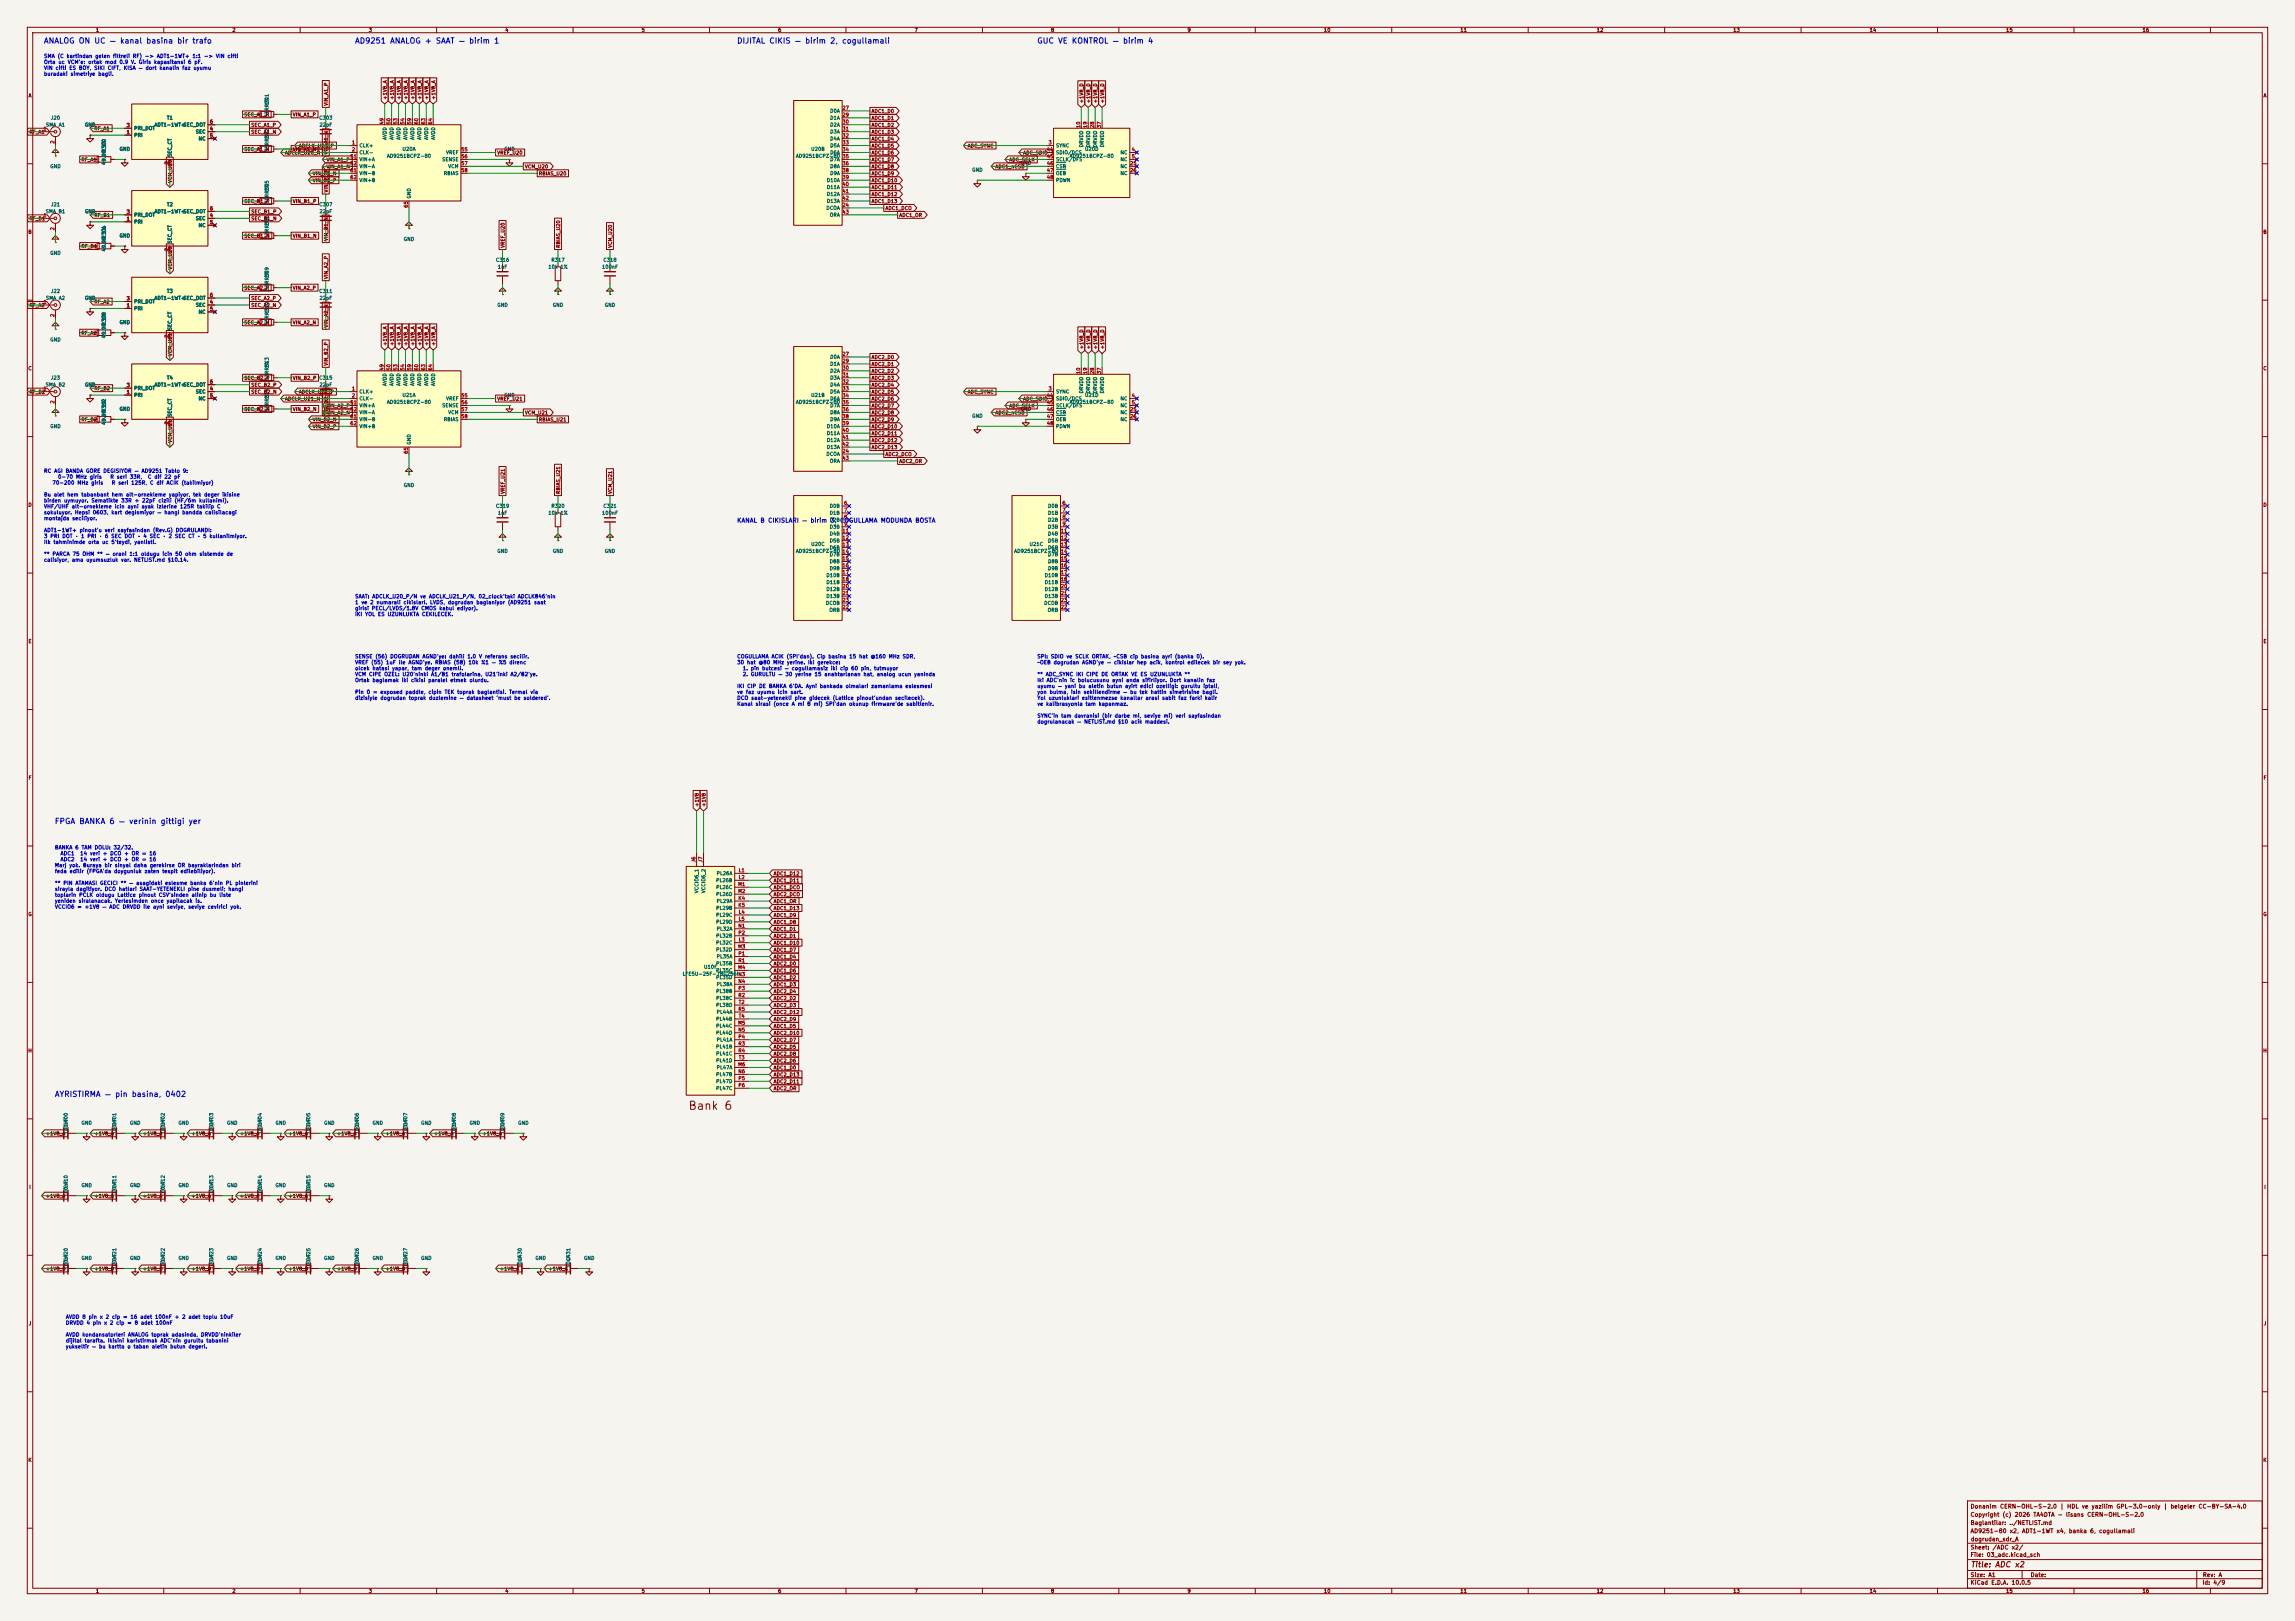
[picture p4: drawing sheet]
<svg xmlns="http://www.w3.org/2000/svg" width="841mm" height="594mm" viewBox="0 0 841 594" stroke-linecap="round" stroke-linejoin="round" font-family="sans-serif">
<defs><g id="words">
<text font-size="3" fill="#840000" x="252.1" y="407.4">Bank 6</text>
<g font-size="2" fill="#0000c2">
<text x="15.9" y="16.4">ANALOG ON UC — kanal basina bir trafo</text>
<text x="129.9" y="16.4">AD9251 ANALOG + SAAT — birim 1</text>
<text x="269.9" y="16.4">DIJITAL CIKIS — birim 2, cogullamali</text>
<text x="379.9" y="16.4">GUC VE KONTROL — birim 4</text>
<text x="19.9" y="302.4">FPGA BANKA 6 — verinin gittigi yer</text>
<text x="19.9" y="402.4">AYRISTIRMA — pin basina, 0402</text>
</g>
<text font-size="2" fill="#840000" x="722" y="574.8">Title: ADC x2</text>
<text font-size="1.6" fill="#0000c2" x="269.9" y="191.9">KANAL B CIKISLARI — birim 3, COGULLAMA MODUNDA BOSTA</text>
<g font-size="1.5" fill="#840000">
<text x="721.9" y="556.1">Copyright (c) 2026 TA4DTA - lisans CERN-OHL-S-2.0</text>
<text x="721.9" y="553.1">Donanim CERN-OHL-S-2.0 | HDL ve yazilim GPL-3.0-only | belgeler CC-BY-SA-4.0</text>
<text x="721.9" y="562.1">AD9251-80 x2, ADT1-1WT x4, banka 6, cogullamali</text>
<text x="721.9" y="559.1">Baglantilar: ../NETLIST.md</text>
<text x="721.9" y="568.1">Sheet: /ADC x2/</text>
<text x="722" y="565.1">dogrudan_sdr_A</text>
<text x="721.9" y="570.8">File: 03_adc.kicad_sch</text>
<text x="721.9" y="581">KiCad E.D.A. 10.0.5</text>
<text x="721.9" y="578.2">Size: A1</text>
<text x="743.9" y="578.2">Date:</text>
<text x="806.9" y="581">Id: 4/9</text>
<text x="807" y="578.2">Rev: A</text>
</g>
<g font-size="1.3" fill="#840000">
<text x="35" y="12">1</text>
<text x="85" y="12">2</text>
<text x="135" y="12">3</text>
<text x="185" y="12">4</text>
<text x="235" y="12">5</text>
<text x="285" y="12">6</text>
<text x="335" y="12">7</text>
<text x="385" y="12">8</text>
<text x="435" y="12">9</text>
<text x="485" y="12">10</text>
<text x="535" y="12">11</text>
<text x="585" y="12">12</text>
<text x="635" y="12">13</text>
<text x="685" y="12">14</text>
<text x="735" y="12">15</text>
<text x="785" y="12">16</text>
<text x="10.3" y="36">A</text>
<text x="829.3" y="36">A</text>
<text x="120.4" y="38.9" transform="rotate(-90 120.4 38.9)">VIN_A1_P</text>
<text x="142" y="36.7" transform="rotate(-90 142 36.7)">+1V8_A</text>
<text x="144.6" y="36.7" transform="rotate(-90 144.6 36.7)">+1V8_A</text>
<text x="147.1" y="36.7" transform="rotate(-90 147.1 36.7)">+1V8_A</text>
<text x="149.6" y="36.7" transform="rotate(-90 149.6 36.7)">+1V8_A</text>
<text x="152.2" y="36.7" transform="rotate(-90 152.2 36.7)">+1V8_A</text>
<text x="154.7" y="36.7" transform="rotate(-90 154.7 36.7)">+1V8_A</text>
<text x="157.3" y="36.7" transform="rotate(-90 157.3 36.7)">+1V8_A</text>
<text x="159.8" y="36.7" transform="rotate(-90 159.8 36.7)">+1V8_A</text>
<text x="319.2" y="41.7">ADC1_D0</text>
<text x="397.3" y="38" transform="rotate(-90 397.3 38)">+1V8_D</text>
<text x="399.8" y="38" transform="rotate(-90 399.8 38)">+1V8_D</text>
<text x="402.4" y="38" transform="rotate(-90 402.4 38)">+1V8_D</text>
<text x="404.9" y="38" transform="rotate(-90 404.9 38)">+1V8_D</text>
<text x="89.3" y="43">SEC_A1_P</text>
<text x="91.9" y="46.8">SEC_A1_P</text>
<text x="107.1" y="43">VIN_A1_P</text>
<text x="319.2" y="44.2">ADC1_D1</text>
<text x="319.2" y="46.8">ADC1_D2</text>
<text x="10.6" y="49.3">RF_A1</text>
<text x="34.4" y="48">RF_A1</text>
<text x="91.9" y="49.3">SEC_A1_N</text>
<text x="319.2" y="49.3">ADC1_D3</text>
<text x="319.2" y="51.9">ADC1_D4</text>
<text x="29.7" y="59.5">RF_A1</text>
<text x="89.3" y="55.7">SEC_A1_N</text>
<text x="104.3" y="56.9">ADCLK_U20_N</text>
<text x="107.1" y="55.7">VIN_A1_N</text>
<text x="109.4" y="54.4">ADCLK_U20_P</text>
<text x="119.5" y="59.5">VIN_A1_P</text>
<text x="120.4" y="56.7" transform="rotate(-90 120.4 56.7)">VIN_A1_N</text>
<text x="182.1" y="56.9">VREF_U20</text>
<text x="319.2" y="54.4">ADC1_D5</text>
<text x="319.2" y="59.5">ADC1_D7</text>
<text x="319.2" y="56.9">ADC1_D6</text>
<text x="354.5" y="54.4">ADC_SYNC</text>
<text x="369.7" y="59.5">ADC_SCLK</text>
<text x="374.8" y="56.9">ADC_SDIO</text>
<text x="114.4" y="64.6">VIN_B1_N</text>
<text x="119.5" y="62">VIN_A1_N</text>
<text x="192.2" y="62">VCM_U20</text>
<text x="197.3" y="64.6">RBIAS_U20</text>
<text x="319.2" y="64.6">ADC1_D9</text>
<text x="319.2" y="62">ADC1_D8</text>
<text x="364.6" y="62">ADC1_nCSB</text>
<text x="63.3" y="67.2" transform="rotate(-90 63.3 67.2)">VCM_U20</text>
<text x="114.4" y="67.1">VIN_B1_P</text>
<text x="120.4" y="70.7" transform="rotate(-90 120.4 70.7)">VIN_B1_P</text>
<text x="319.2" y="69.6">ADC1_D11</text>
<text x="319.2" y="67.1">ADC1_D10</text>
<text x="89.3" y="74.7">SEC_B1_P</text>
<text x="107.1" y="74.7">VIN_B1_P</text>
<text x="319.2" y="72.2">ADC1_D12</text>
<text x="319.2" y="74.7">ADC1_D13</text>
<text x="324.3" y="77.3">ADC1_DCO</text>
<text x="10.6" y="81.1">RF_B1</text>
<text x="34.4" y="79.8">RF_B1</text>
<text x="91.9" y="78.5">SEC_B1_P</text>
<text x="91.9" y="81.1">SEC_B1_N</text>
<text x="329.4" y="79.8">ADC1_OR</text>
<text x="10.2" y="86">B</text>
<text x="89.3" y="87.4">SEC_B1_N</text>
<text x="107.1" y="87.4">VIN_B1_N</text>
<text x="120.4" y="88.4" transform="rotate(-90 120.4 88.4)">VIN_B1_N</text>
<text x="829.2" y="86">B</text>
<text x="29.7" y="91.2">RF_B1</text>
<text x="185.2" y="91" transform="rotate(-90 185.2 91)">VREF_U20</text>
<text x="205.5" y="91" transform="rotate(-90 205.5 91)">RBIAS_U20</text>
<text x="224.6" y="91" transform="rotate(-90 224.6 91)">VCM_U20</text>
<text x="63.3" y="98.9" transform="rotate(-90 63.3 98.9)">VCM_U20</text>
<text x="89.3" y="106.5">SEC_A2_P</text>
<text x="107.1" y="106.5">VIN_A2_P</text>
<text x="120.4" y="102.4" transform="rotate(-90 120.4 102.4)">VIN_A2_P</text>
<text x="10.6" y="112.8">RF_A2</text>
<text x="34.4" y="111.5">RF_A2</text>
<text x="91.9" y="110.3">SEC_A2_P</text>
<text x="91.9" y="112.8">SEC_A2_N</text>
<text x="89.3" y="119.2">SEC_A2_N</text>
<text x="107.1" y="119.2">VIN_A2_N</text>
<text x="29.7" y="123">RF_A2</text>
<text x="120.4" y="120.2" transform="rotate(-90 120.4 120.2)">VIN_A2_N</text>
<text x="63.3" y="130.7" transform="rotate(-90 63.3 130.7)">VCM_U21</text>
<text x="142" y="126.9" transform="rotate(-90 142 126.9)">+1V8_A</text>
<text x="144.6" y="126.9" transform="rotate(-90 144.6 126.9)">+1V8_A</text>
<text x="147.1" y="126.9" transform="rotate(-90 147.1 126.9)">+1V8_A</text>
<text x="149.6" y="126.9" transform="rotate(-90 149.6 126.9)">+1V8_A</text>
<text x="152.2" y="126.9" transform="rotate(-90 152.2 126.9)">+1V8_A</text>
<text x="154.7" y="126.9" transform="rotate(-90 154.7 126.9)">+1V8_A</text>
<text x="157.3" y="126.9" transform="rotate(-90 157.3 126.9)">+1V8_A</text>
<text x="159.8" y="126.9" transform="rotate(-90 159.8 126.9)">+1V8_A</text>
<text x="319.2" y="131.9">ADC2_D0</text>
<text x="397.3" y="128.1" transform="rotate(-90 397.3 128.1)">+1V8_D</text>
<text x="399.8" y="128.1" transform="rotate(-90 399.8 128.1)">+1V8_D</text>
<text x="402.4" y="128.1" transform="rotate(-90 402.4 128.1)">+1V8_D</text>
<text x="404.9" y="128.1" transform="rotate(-90 404.9 128.1)">+1V8_D</text>
<text x="10.2" y="136">C</text>
<text x="120.4" y="134.2" transform="rotate(-90 120.4 134.2)">VIN_B2_P</text>
<text x="319.2" y="134.4">ADC2_D1</text>
<text x="319.2" y="136.9">ADC2_D2</text>
<text x="829.2" y="136">C</text>
<text x="34.4" y="143.3">RF_B2</text>
<text x="89.3" y="139.5">SEC_B2_P</text>
<text x="91.9" y="142">SEC_B2_P</text>
<text x="107.1" y="139.5">VIN_B2_P C315</text>
<text x="319.2" y="139.5">ADC2_D3</text>
<text x="319.2" y="142">ADC2_D4</text>
<text x="10.6" y="144.6">RF_B2</text>
<text x="91.9" y="144.6">SEC_B2_N</text>
<text x="104.3" y="147.1">ADCLK_U21_N</text>
<text x="109.4" y="144.6">ADCLK_U21_P</text>
<text x="119.5" y="149.6">VIN_A2_P</text>
<text x="182.1" y="147.1">VREF_U21</text>
<text x="319.2" y="144.6">ADC2_D5</text>
<text x="319.2" y="149.6">ADC2_D7</text>
<text x="319.2" y="147.1">ADC2_D6</text>
<text x="354.5" y="144.6">ADC_SYNC</text>
<text x="369.7" y="149.6">ADC_SCLK</text>
<text x="374.8" y="147.1">ADC_SDIO</text>
<text x="29.7" y="154.7">RF_B2</text>
<text x="89.3" y="150.9">SEC_B2_N</text>
<text x="107.1" y="150.9">VIN_B2_N</text>
<text x="114.4" y="154.7">VIN_B2_N</text>
<text x="119.5" y="152.2">VIN_A2_N</text>
<text x="120.4" y="151.9" transform="rotate(-90 120.4 151.9)">VIN_B2_N</text>
<text x="192.2" y="152.2">VCM_U21</text>
<text x="197.3" y="154.7">RBIAS_U21</text>
<text x="319.2" y="152.2">ADC2_D8</text>
<text x="319.2" y="154.7">ADC2_D9</text>
<text x="364.6" y="152.2">ADC2_nCSB</text>
<text x="114.4" y="157.3">VIN_B2_P</text>
<text x="319.2" y="157.3">ADC2_D10</text>
<text x="319.2" y="159.8">ADC2_D11</text>
<text x="63.3" y="162.4" transform="rotate(-90 63.3 162.4)">VCM_U21</text>
<text x="319.2" y="164.9">ADC2_D13</text>
<text x="319.2" y="162.3">ADC2_D12</text>
<text x="324.3" y="167.4">ADC2_DCO</text>
<text x="329.4" y="170">ADC2_OR</text>
<text x="10.2" y="186">D</text>
<text x="185.2" y="181.2" transform="rotate(-90 185.2 181.2)">VREF_U21</text>
<text x="205.5" y="181.2" transform="rotate(-90 205.5 181.2)">RBIAS_U21</text>
<text x="224.6" y="181.2" transform="rotate(-90 224.6 181.2)">VCM_U21</text>
<text x="829.2" y="186">D</text>
<text x="10.3" y="236">E</text>
<text x="829.3" y="236">E</text>
<text x="10.3" y="286">F</text>
<text x="829.3" y="286">F</text>
<text x="256.3" y="295.8" transform="rotate(-90 256.3 295.8)">+1V8</text>
<text x="258.9" y="295.8" transform="rotate(-90 258.9 295.8)">+1V8</text>
<text x="283.3" y="323.6">ADC1_D11</text>
<text x="283.3" y="321.1">ADC1_D12</text>
<text x="283.3" y="326.2">ADC1_DCO</text>
<text x="283.3" y="328.7">ADC2_DCO</text>
<text x="10.2" y="336">G</text>
<text x="283.3" y="333.8">ADC1_D13</text>
<text x="283.3" y="331.3">ADC1_OR</text>
<text x="829.2" y="336">G</text>
<text x="283.3" y="338.9">ADC1_D8</text>
<text x="283.3" y="341.4">ADC1_D1</text>
<text x="283.3" y="336.3">ADC1_D9</text>
<text x="283.3" y="344">ADC2_D1</text>
<text x="283.3" y="346.5">ADC1_D10</text>
<text x="283.3" y="351.6">ADC1_D4</text>
<text x="283.3" y="349">ADC1_D7</text>
<text x="283.3" y="354.1">ADC2_D0</text>
<text x="283.3" y="356.7">ADC1_D6</text>
<text x="283.3" y="359.2">ADC1_D2</text>
<text x="283.3" y="361.7">ADC1_D3</text>
<text x="283.3" y="364.3">ADC2_D4</text>
<text x="283.3" y="369.4">ADC2_D3</text>
<text x="283.3" y="366.8">ADC2_D2</text>
<text x="283.3" y="371.9">ADC2_D12</text>
<text x="283.3" y="374.4">ADC2_D9</text>
<text x="283.3" y="377">ADC1_D5</text>
<text x="283.3" y="382.1">ADC2_D7</text>
<text x="283.3" y="379.5">ADC2_D10</text>
<text x="10.2" y="386">H</text>
<text x="283.3" y="389.7">ADC2_D6</text>
<text x="283.3" y="384.6">ADC2_D5</text>
<text x="283.3" y="387.1">ADC2_D8</text>
<text x="829.2" y="386">H</text>
<text x="283.3" y="394.8">ADC2_D13</text>
<text x="283.3" y="392.2">ADC1_D0</text>
<text x="283.3" y="399.8">ADC2_OR</text>
<text x="283.3" y="397.3">ADC2_D11</text>
<text x="16.6" y="416.3">+1V8_A</text>
<text x="34.4" y="416.3">+1V8_A</text>
<text x="52.2" y="416.3">+1V8_A</text>
<text x="70" y="416.3">+1V8_A</text>
<text x="87.8" y="416.3">+1V8_A</text>
<text x="105.5" y="416.3">+1V8_A</text>
<text x="123.3" y="416.3">+1V8_A</text>
<text x="141.1" y="416.3">+1V8_A</text>
<text x="158.9" y="416.3">+1V8_A</text>
<text x="176.7" y="416.3">+1V8_A</text>
<text x="10.6" y="436">I</text>
<text x="829.6" y="436">I</text>
<text x="16.6" y="439.2">+1V8_A</text>
<text x="34.4" y="439.2">+1V8_A</text>
<text x="52.2" y="439.2">+1V8_A</text>
<text x="70" y="439.2">+1V8_A</text>
<text x="87.8" y="439.2">+1V8_A</text>
<text x="105.5" y="439.2">+1V8_A</text>
<text x="16.6" y="465.9">+1V8_D</text>
<text x="34.4" y="465.9">+1V8_D</text>
<text x="52.2" y="465.9">+1V8_D</text>
<text x="70" y="465.9">+1V8_D</text>
<text x="87.8" y="465.9">+1V8_D</text>
<text x="105.5" y="465.9">+1V8_D</text>
<text x="123.3" y="465.9">+1V8_D</text>
<text x="141.1" y="465.9">+1V8_D</text>
<text x="183" y="465.9">+1V8_A</text>
<text x="200.8" y="465.9">+1V8_A</text>
<text x="10.4" y="486">J</text>
<text x="829.4" y="486">J</text>
<text x="10.2" y="536">K</text>
<text x="829.2" y="536">K</text>
<text x="35" y="584">1</text>
<text x="85" y="584">2</text>
<text x="135" y="584">3</text>
<text x="185" y="584">4</text>
<text x="235" y="584">5</text>
<text x="285" y="584">6</text>
<text x="335" y="584">7</text>
<text x="385" y="584">8</text>
<text x="435" y="584">9</text>
<text x="485" y="584">10</text>
<text x="535" y="584">11</text>
<text x="585" y="584">12</text>
<text x="635" y="584">13</text>
<text x="685" y="584">14</text>
<text x="735" y="584">15</text>
<text x="785" y="584">16</text>
</g>
<g font-size="1.3" fill="#0000c2">
<text x="16" y="21.6">SMA (C kartindan gelen filtreli RF) -&gt; ADT1-1WT+ 1:1 -&gt; VIN cifti</text>
<text x="16" y="23.7">Orta uc VCM'e: ortak mod 0.9 V. Giris kapasitansi 6 pF.</text>
<text x="16" y="25.9">VIN cifti ES BOY, SIKI CIFT, KISA — dort kanalin faz uyumu</text>
<text x="16" y="28.1">buradaki simetriye bagli.</text>
<text x="16" y="173.6">RC AGI BANDA GORE DEGISIYOR — AD9251 Tablo 9:</text>
<text x="19.1" y="177.9">70-200 MHz giris</text>
<text x="21.1" y="175.7">0-70 MHz giris</text>
<text x="40.3" y="175.7">R seri 33R,</text>
<text x="40.8" y="177.9">R seri 125R, C dif ACIK (takilmiyor)</text>
<text x="54" y="175.7">C dif 22 pF</text>
<text x="16" y="182.3">Bu alet hem tabanbant hem alt-ornekleme yapiyor, tek deger ikisine</text>
<text x="16" y="184.4">birden uymuyor. Sematikte 33R + 22pF cizili (HF/6m kullanimi).</text>
<text x="16" y="186.6">VHF/UHF alt-ornekleme icin ayni ayak izlerine 125R takilip C</text>
<text x="16" y="188.8">sokuluyor. Hepsi 0603, kart degismiyor — hangi bandda calisilacagi</text>
<text x="16" y="191">montajda seciliyor.</text>
<text x="16" y="195.3">ADT1-1WT+ pinout'u veri sayfasindan (Rev.G) DOGRULANDI:</text>
<text x="16" y="197.5">3 PRI DOT · 1 PRI · 6 SEC DOT · 4 SEC · 2 SEC CT · 5 kullanilmiyor.</text>
<text x="16" y="199.6">Ilk tahminimde orta uc 5'teydi, yanlisti.</text>
<text x="16" y="204">** PARCA 75 OHM ** — orani 1:1 oldugu icin 50 ohm sistemde de</text>
<text x="16" y="206.2">calisiyor, ama uyumsuzluk var. NETLIST.md §10.14.</text>
<text x="130" y="219.6">SAAT: ADCLK_U20_P/N ve ADCLK_U21_P/N, 02_clock'taki ADCLK846'nin</text>
<text x="130" y="221.7">1 ve 2 numarali cikislari. LVDS, dogrudan baglaniyor (AD9251 saat</text>
<text x="130" y="223.9">girisi PECL/LVDS/1.8V CMOS kabul ediyor).</text>
<text x="130" y="226.1">IKI YOL ES UZUNLUKTA CEKILECEK.</text>
<text x="130" y="241.6">SENSE (56) DOGRUDAN AGND'ye: dahili 1.0 V referans secilir.</text>
<text x="130" y="243.7">VREF (55) 1uF ile AGND'ye. RBIAS (58) 10k %1 — %5 direnc</text>
<text x="130" y="245.9">olcek hatasi yapar, tam deger onemli.</text>
<text x="270" y="241.6">COGULLAMA ACIK (SPI'dan). Cip basina 15 hat @160 MHz SDR,</text>
<text x="270" y="243.7">30 hat @80 MHz yerine. Iki gerekce:</text>
<text x="272" y="245.9">1. pin butcesi — cogullamasiz iki cip 60 pin, tutmuyor</text>
<text x="380" y="241.6">SPI: SDIO ve SCLK ORTAK, ~CSB cip basina ayri (banka 0).</text>
<text x="380" y="243.7">~OEB dogrudan AGND'ye — cikislar hep acik, kontrol edilecek bir sey yok.</text>
<text x="130" y="248.1">VCM CIPE OZEL: U20'ninki A1/B1 trafolarina, U21'inki A2/B2'ye.</text>
<text x="130" y="250.3">Ortak baglamak iki cikisi paralel etmek olurdu.</text>
<text x="272" y="248.1">2. GURULTU — 30 yerine 15 anahtarlanan hat, analog ucun yaninda</text>
<text x="380" y="248.1">** ADC_SYNC IKI CIPE DE ORTAK VE ES UZUNLUKTA **</text>
<text x="380" y="250.3">Iki ADC'nin ic bolucusunu ayni anda sifirliyor. Dort kanalin faz</text>
<text x="130" y="254.6">Pin 0 = exposed paddle, cipin TEK toprak baglantisi. Termal via</text>
<text x="130" y="256.8">dizisiyle dogrudan toprak duzlemine — datasheet 'must be soldered'.</text>
<text x="270" y="252.4">IKI CIP DE BANKA 6'DA. Ayni bankada olmalari zamanlama eslesmesi</text>
<text x="270" y="254.6">ve faz uyumu icin sart.</text>
<text x="270" y="256.8">DCO saat-yetenekli pine gidecek (Lattice pinout'undan secilecek).</text>
<text x="380" y="252.4">uyumu — yani bu aletin butun ayirt edici ozelligi: gurultu iptali,</text>
<text x="380" y="254.6">yon bulma, isin sekillendirme — bu tek hattin simetrisine bagli.</text>
<text x="380" y="256.8">Yol uzunluklari esitlenmezse kanallar arasi sabit faz farki kalir</text>
<text x="270" y="259">Kanal sirasi (once A mi B mi) SPI'dan okunup firmware'de sabitlenir.</text>
<text x="380" y="259">ve kalibrasyonla tam kapanmaz.</text>
<text x="380" y="263.3">SYNC'in tam davranisi (bir darbe mi, seviye mi) veri sayfasindan</text>
<text x="380" y="265.5">dogrulanacak — NETLIST.md §10 acik maddesi.</text>
<text x="20" y="311.6">BANKA 6 TAM DOLU: 32/32.</text>
<text x="22" y="313.7">ADC1</text>
<text x="22" y="315.9">ADC2</text>
<text x="29.2" y="313.7">14 veri + DCO + OR = 16</text>
<text x="29.2" y="315.9">14 veri + DCO + OR = 16</text>
<text x="20" y="318.1">Marj yok. Buraya bir sinyal daha gerekirse OR bayraklarindan biri</text>
<text x="20" y="320.3">feda edilir (FPGA'da doygunluk zaten tespit edilebiliyor).</text>
<text x="20" y="324.6">** PIN ATAMASI GECICI ** — asagidaki eslesme banka 6'nin PL pinlerini</text>
<text x="20" y="326.8">sirayla dagitiyor. DCO hatlari SAAT-YETENEKLI pine dusmeli; hangi</text>
<text x="20" y="329">toplarin PCLK oldugu Lattice pinout CSV'sinden alinip bu liste</text>
<text x="20" y="331.1">yeniden siralanacak. Yerlesimden once yapilacak is.</text>
<text x="20" y="333.3">VCCIO6 = +1V8 — ADC DRVDD ile ayni seviye, seviye cevirici yok.</text>
<text x="24" y="483.6">AVDD 8 pin x 2 cip = 16 adet 100nF + 2 adet toplu 10uF</text>
<text x="24" y="485.7">DRVDD 4 pin x 2 cip = 8 adet 100nF</text>
<text x="24" y="490.1">AVDD kondansatorleri ANALOG toprak adasinda, DRVDD'ninkiler</text>
<text x="24" y="492.3">dijital tarafta. Ikisini karistirmak ADC'nin gurultu tabanini</text>
<text x="24" y="494.4">yukseltir — bu kartta o taban aletin butun degeri.</text>
</g>
<g font-size="1.3" fill="#006464">
<text x="98.8" y="38.5" transform="rotate(-90 98.8 38.5)">1%</text>
<text x="304.1" y="41.6">D0A</text>
<text x="16.7" y="46.7">SMA A1</text>
<text x="18.5" y="44.1">J20</text>
<text x="31" y="46.7">GND</text>
<text x="49" y="48">PRI_DOT</text>
<text x="56.4" y="46.7">ADT1-1WT+</text>
<text x="61" y="44.1">T1</text>
<text x="67" y="46.7">SEC_DOT</text>
<text x="98.8" y="43.2" transform="rotate(-90 98.8 43.2)">33RR301</text>
<text x="116.8" y="44.1">C303</text>
<text x="116.9" y="46.7">22pF</text>
<text x="304.1" y="44.1">D1A</text>
<text x="304.1" y="46.7">D2A</text>
<text x="49" y="50.5">PRI</text>
<text x="71.6" y="49.2">SEC</text>
<text x="72.6" y="51.8">NC</text>
<text x="98.8" y="51.2" transform="rotate(-90 98.8 51.2)">1%</text>
<text x="141.9" y="51.4" transform="rotate(-90 141.9 51.4)">AVDD</text>
<text x="144.5" y="51.4" transform="rotate(-90 144.5 51.4)">AVDD</text>
<text x="147" y="51.4" transform="rotate(-90 147 51.4)">AVDD</text>
<text x="149.6" y="51.4" transform="rotate(-90 149.6 51.4)">AVDD</text>
<text x="152.1" y="51.4" transform="rotate(-90 152.1 51.4)">AVDD</text>
<text x="154.6" y="51.4" transform="rotate(-90 154.6 51.4)">AVDD</text>
<text x="157.2" y="51.4" transform="rotate(-90 157.2 51.4)">AVDD</text>
<text x="159.7" y="51.4" transform="rotate(-90 159.7 51.4)">AVDD</text>
<text x="304.1" y="49.2">D3A</text>
<text x="304.1" y="51.8">D4A</text>
<text x="39.1" y="55.9" transform="rotate(-90 39.1 55.9)">R300</text>
<text x="43.7" y="55.6">GND</text>
<text x="63.2" y="57.7" transform="rotate(-90 63.2 57.7)">SEC_CT</text>
<text x="98.8" y="55.9" transform="rotate(-90 98.8 55.9)">33RR302</text>
<text x="131.5" y="54.3">CLK+</text>
<text x="131.5" y="56.8">CLK-</text>
<text x="131.5" y="59.4">VIN+A</text>
<text x="141.6" y="58.1">AD9251BCPZ-80</text>
<text x="147.3" y="55.6">U20A</text>
<text x="161.9" y="59.4">SENSE</text>
<text x="163.3" y="56.8">VREF</text>
<text x="184.6" y="55.6">GND</text>
<text x="291.5" y="58.1">AD9251BCPZ-80</text>
<text x="297.1" y="55.6">U20B</text>
<text x="304.1" y="54.3">D5A</text>
<text x="304.1" y="56.8">D6A</text>
<text x="304.1" y="59.4">D7A</text>
<text x="386.8" y="54.3">SYNC</text>
<text x="386.8" y="56.8">SDIO/DCS</text>
<text x="386.8" y="59.4">SCLK/DFS</text>
<text x="391.8" y="58.1">AD9251BCPZ-80</text>
<text x="397.2" y="54.1" transform="rotate(-90 397.2 54.1)">DRVDD</text>
<text x="397.4" y="55.6">U20D</text>
<text x="399.7" y="54.1" transform="rotate(-90 399.7 54.1)">DRVDD</text>
<text x="402.3" y="54.1" transform="rotate(-90 402.3 54.1)">DRVDD</text>
<text x="404.8" y="54.1" transform="rotate(-90 404.8 54.1)">DRVDD</text>
<text x="410.4" y="56.8">NC</text>
<text x="410.4" y="59.4">NC</text>
<text x="18.3" y="61.9">GND</text>
<text x="39.1" y="60.6" transform="rotate(-90 39.1 60.6)">49.9R 1%</text>
<text x="131.5" y="61.9">VIN-A</text>
<text x="131.5" y="64.5">VIN-B</text>
<text x="162.5" y="64.5">RBIAS</text>
<text x="164.1" y="61.9">VCM</text>
<text x="304.1" y="61.9">D8A</text>
<text x="304.1" y="64.5">D9A</text>
<text x="356.1" y="63.2">GND</text>
<text x="373.9" y="60.7">GND</text>
<text x="386.8" y="61.9">CSB</text>
<text x="386.8" y="64.5">OEB</text>
<text x="410.4" y="61.9">NC</text>
<text x="410.4" y="64.5">NC</text>
<text x="98.8" y="70.2" transform="rotate(-90 98.8 70.2)">1%</text>
<text x="131.5" y="67">VIN+B</text>
<text x="302.8" y="67">D10A</text>
<text x="302.8" y="69.5">D11A</text>
<text x="386.8" y="67">PDWN</text>
<text x="18.5" y="75.9">J21</text>
<text x="61" y="75.9">T2</text>
<text x="98.8" y="74.9" transform="rotate(-90 98.8 74.9)">33RR305</text>
<text x="116.8" y="75.9">C307</text>
<text x="150.8" y="72.9" transform="rotate(-90 150.8 72.9)">GND</text>
<text x="302.7" y="77.2">DCOA</text>
<text x="302.8" y="72.1">D12A</text>
<text x="302.8" y="74.6">D13A</text>
<text x="16.6" y="78.4">SMA B1</text>
<text x="31" y="78.4">GND</text>
<text x="49" y="82.2">PRI</text>
<text x="49" y="79.7">PRI_DOT</text>
<text x="56.4" y="78.4">ADT1-1WT+</text>
<text x="67" y="78.4">SEC_DOT</text>
<text x="71.6" y="81">SEC</text>
<text x="72.6" y="83.5">NC</text>
<text x="98.8" y="82.9" transform="rotate(-90 98.8 82.9)">1%</text>
<text x="116.9" y="78.4">22pF</text>
<text x="303.9" y="79.7">ORA</text>
<text x="39.1" y="87.7" transform="rotate(-90 39.1 87.7)">R304</text>
<text x="43.7" y="87.3">GND</text>
<text x="63.2" y="89.4" transform="rotate(-90 63.2 89.4)">SEC_CT</text>
<text x="98.8" y="87.6" transform="rotate(-90 98.8 87.6)">33RR306</text>
<text x="147.8" y="88.6">GND</text>
<text x="18.3" y="93.7">GND</text>
<text x="39.1" y="92.3" transform="rotate(-90 39.1 92.3)">49.9R 1%</text>
<text x="98.8" y="102" transform="rotate(-90 98.8 102)">1%</text>
<text x="181.6" y="96.2">C316</text>
<text x="182.3" y="98.8">1uF</text>
<text x="200.8" y="98.8">10k 1%</text>
<text x="201.9" y="96.2">R317</text>
<text x="220.5" y="98.8">100nF</text>
<text x="220.9" y="96.2">C318</text>
<text x="18.5" y="107.6">J22</text>
<text x="61" y="107.6">T3</text>
<text x="98.8" y="106.7" transform="rotate(-90 98.8 106.7)">33RR309</text>
<text x="116.8" y="107.6">C311</text>
<text x="16.7" y="110.2">SMA A2</text>
<text x="31" y="110.2">GND</text>
<text x="49" y="114">PRI</text>
<text x="49" y="111.5">PRI_DOT</text>
<text x="56.4" y="110.2">ADT1-1WT+</text>
<text x="67" y="110.2">SEC_DOT</text>
<text x="71.6" y="112.7">SEC</text>
<text x="116.9" y="110.2">22pF</text>
<text x="182.1" y="112.7">GND</text>
<text x="202.4" y="112.7">GND</text>
<text x="221.5" y="112.7">GND</text>
<text x="39.1" y="119.4" transform="rotate(-90 39.1 119.4)">R308</text>
<text x="43.7" y="119.1">GND</text>
<text x="72.6" y="115.3">NC</text>
<text x="98.8" y="119.4" transform="rotate(-90 98.8 119.4)">33RR310</text>
<text x="98.8" y="114.7" transform="rotate(-90 98.8 114.7)">1%</text>
<text x="18.3" y="125.4">GND</text>
<text x="39.1" y="124.1" transform="rotate(-90 39.1 124.1)">49.9R 1%</text>
<text x="63.2" y="121.2" transform="rotate(-90 63.2 121.2)">SEC_CT</text>
<text x="304.1" y="131.8">D0A</text>
<text x="98.8" y="135" transform="rotate(-90 98.8 135)">1%</text>
<text x="304.1" y="134.3">D1A</text>
<text x="304.1" y="136.9">D2A</text>
<text x="16.6" y="141.9">SMA B2</text>
<text x="18.5" y="139.4">J23</text>
<text x="31" y="141.9">GND</text>
<text x="49" y="143.2">PRI_DOT</text>
<text x="56.4" y="141.9">ADT1-1WT+</text>
<text x="61" y="139.4">T4</text>
<text x="67" y="141.9">SEC_DOT</text>
<text x="98.8" y="139.7" transform="rotate(-90 98.8 139.7)">33RR313</text>
<text x="116.9" y="141.9">22pF</text>
<text x="141.9" y="141.6" transform="rotate(-90 141.9 141.6)">AVDD</text>
<text x="144.5" y="141.6" transform="rotate(-90 144.5 141.6)">AVDD</text>
<text x="147" y="141.6" transform="rotate(-90 147 141.6)">AVDD</text>
<text x="149.6" y="141.6" transform="rotate(-90 149.6 141.6)">AVDD</text>
<text x="152.1" y="141.6" transform="rotate(-90 152.1 141.6)">AVDD</text>
<text x="154.6" y="141.6" transform="rotate(-90 154.6 141.6)">AVDD</text>
<text x="157.2" y="141.6" transform="rotate(-90 157.2 141.6)">AVDD</text>
<text x="159.7" y="141.6" transform="rotate(-90 159.7 141.6)">AVDD</text>
<text x="304.1" y="139.4">D3A</text>
<text x="304.1" y="141.9">D4A</text>
<text x="49" y="145.7">PRI</text>
<text x="71.6" y="144.5">SEC</text>
<text x="72.6" y="147">NC</text>
<text x="98.8" y="146.4" transform="rotate(-90 98.8 146.4)">1%</text>
<text x="131.5" y="144.5">CLK+</text>
<text x="131.5" y="147">CLK-</text>
<text x="131.5" y="149.6">VIN+A</text>
<text x="141.6" y="148.3">AD9251BCPZ-80</text>
<text x="147.3" y="145.7">U21A</text>
<text x="161.9" y="149.6">SENSE</text>
<text x="163.3" y="147">VREF</text>
<text x="184.6" y="145.7">GND</text>
<text x="291.5" y="148.3">AD9251BCPZ-80</text>
<text x="297.1" y="145.7">U21B</text>
<text x="304.1" y="144.5">D5A</text>
<text x="304.1" y="147">D6A</text>
<text x="304.1" y="149.6">D7A</text>
<text x="386.8" y="144.5">SYNC</text>
<text x="386.8" y="147">SDIO/DCS</text>
<text x="386.8" y="149.6">SCLK/DFS</text>
<text x="391.8" y="148.3">AD9251BCPZ-80</text>
<text x="397.2" y="144.3" transform="rotate(-90 397.2 144.3)">DRVDD</text>
<text x="397.4" y="145.7">U21D</text>
<text x="399.7" y="144.3" transform="rotate(-90 399.7 144.3)">DRVDD</text>
<text x="402.3" y="144.3" transform="rotate(-90 402.3 144.3)">DRVDD</text>
<text x="404.8" y="144.3" transform="rotate(-90 404.8 144.3)">DRVDD</text>
<text x="410.4" y="147">NC</text>
<text x="410.4" y="149.6">NC</text>
<text x="39.1" y="155.8" transform="rotate(-90 39.1 155.8)">49.9R 1%</text>
<text x="39.1" y="151.2" transform="rotate(-90 39.1 151.2)">R312</text>
<text x="43.7" y="150.8">GND</text>
<text x="63.2" y="152.9" transform="rotate(-90 63.2 152.9)">SEC_CT</text>
<text x="98.8" y="151.1" transform="rotate(-90 98.8 151.1)">33RR314</text>
<text x="131.5" y="152.1">VIN-A</text>
<text x="131.5" y="154.6">VIN-B</text>
<text x="162.5" y="154.6">RBIAS</text>
<text x="164.1" y="152.1">VCM</text>
<text x="304.1" y="152.1">D8A</text>
<text x="304.1" y="154.6">D9A</text>
<text x="356.1" y="153.4">GND</text>
<text x="373.9" y="150.8">GND</text>
<text x="386.8" y="152.1">CSB</text>
<text x="386.8" y="154.6">OEB</text>
<text x="410.4" y="152.1">NC</text>
<text x="410.4" y="154.6">NC</text>
<text x="18.3" y="157.2">GND</text>
<text x="131.5" y="157.2">VIN+B</text>
<text x="302.8" y="157.2">D10A</text>
<text x="302.8" y="159.7">D11A</text>
<text x="386.8" y="157.2">PDWN</text>
<text x="150.8" y="163.1" transform="rotate(-90 150.8 163.1)">GND</text>
<text x="302.7" y="167.3">DCOA</text>
<text x="302.8" y="162.3">D12A</text>
<text x="302.8" y="164.8">D13A</text>
<text x="303.9" y="169.9">ORA</text>
<text x="147.8" y="178.8">GND</text>
<text x="181.6" y="186.4">C319</text>
<text x="182.3" y="188.9">1uF</text>
<text x="200.8" y="188.9">10k 1%</text>
<text x="201.9" y="186.4">R320</text>
<text x="220.5" y="188.9">100nF</text>
<text x="220.9" y="186.4">C321</text>
<text x="303.9" y="186.4">D0B</text>
<text x="303.9" y="188.9">D1B</text>
<text x="303.9" y="191.5">D2B</text>
<text x="383.9" y="186.4">D0B</text>
<text x="383.9" y="188.9">D1B</text>
<text x="383.9" y="191.5">D2B</text>
<text x="303.9" y="194">D3B</text>
<text x="303.9" y="196.5">D4B</text>
<text x="383.9" y="194">D3B</text>
<text x="383.9" y="196.5">D4B</text>
<text x="182.1" y="202.9">GND</text>
<text x="202.4" y="202.9">GND</text>
<text x="221.5" y="202.9">GND</text>
<text x="291.5" y="202.9">AD9251BCPZ-80</text>
<text x="297.1" y="200.4">U20C</text>
<text x="303.9" y="199.1">D5B</text>
<text x="303.9" y="201.6">D6B</text>
<text x="371.5" y="202.9">AD9251BCPZ-80</text>
<text x="377.1" y="200.4">U21C</text>
<text x="383.9" y="199.1">D5B</text>
<text x="383.9" y="201.6">D6B</text>
<text x="303.9" y="204.2">D7B</text>
<text x="303.9" y="206.7">D8B</text>
<text x="303.9" y="209.2">D9B</text>
<text x="383.9" y="204.2">D7B</text>
<text x="383.9" y="206.7">D8B</text>
<text x="383.9" y="209.2">D9B</text>
<text x="302.7" y="211.8">D10B</text>
<text x="302.7" y="214.3">D11B</text>
<text x="382.7" y="211.8">D10B</text>
<text x="382.7" y="214.3">D11B</text>
<text x="302.5" y="221.9">DCOB</text>
<text x="302.7" y="216.9">D12B</text>
<text x="302.7" y="219.4">D13B</text>
<text x="382.5" y="221.9">DCOB</text>
<text x="382.7" y="216.9">D12B</text>
<text x="382.7" y="219.4">D13B</text>
<text x="303.8" y="224.5">ORB</text>
<text x="383.8" y="224.5">ORB</text>
<text x="262.3" y="323.5">PL26B</text>
<text x="262.4" y="321">PL26A</text>
<text x="256.2" y="327.4" transform="rotate(-90 256.2 327.4)">VCCIO6_1</text>
<text x="258.8" y="327.4" transform="rotate(-90 258.8 327.4)">VCCIO6_2</text>
<text x="262.3" y="326.1">PL26C</text>
<text x="262.3" y="328.6">PL26D</text>
<text x="262.3" y="333.7">PL29B</text>
<text x="262.4" y="331.2">PL29A</text>
<text x="262.3" y="336.2">PL29C</text>
<text x="262.3" y="338.8">PL29D</text>
<text x="262.4" y="341.3">PL32A</text>
<text x="262.3" y="346.4">PL32C</text>
<text x="262.3" y="343.9">PL32B</text>
<text x="262.3" y="348.9">PL32D</text>
<text x="262.4" y="351.5">PL35A</text>
<text x="250" y="357.8">LFE5U-25F-7BG256IN3</text>
<text x="257.8" y="355.3">U10F</text>
<text x="262.3" y="356.6">PL35C</text>
<text x="262.3" y="359.1">PL35D</text>
<text x="262.3" y="354">PL35B</text>
<text x="262.3" y="364.2">PL38B</text>
<text x="262.4" y="361.6">PL38A</text>
<text x="262.3" y="366.7">PL38C</text>
<text x="262.3" y="369.3">PL38D</text>
<text x="262.4" y="371.8">PL44A</text>
<text x="262.3" y="376.9">PL44C</text>
<text x="262.3" y="374.3">PL44B</text>
<text x="262.3" y="379.4">PL44D</text>
<text x="262.4" y="382">PL41A</text>
<text x="262.3" y="384.5">PL41B</text>
<text x="262.3" y="387">PL41C</text>
<text x="262.3" y="389.6">PL41D</text>
<text x="262.3" y="394.7">PL47B</text>
<text x="262.4" y="392.1">PL47A</text>
<text x="262.3" y="397.2">PL47D</text>
<text x="262.3" y="399.7">PL47C</text>
<text x="25.1" y="412.8" transform="rotate(-90 25.1 412.8)">C400</text>
<text x="29.7" y="412.4">GND</text>
<text x="42.9" y="412.8" transform="rotate(-90 42.9 412.8)">C401</text>
<text x="47.5" y="412.4">GND</text>
<text x="60.7" y="412.8" transform="rotate(-90 60.7 412.8)">C402</text>
<text x="65.2" y="412.4">GND</text>
<text x="78.4" y="412.8" transform="rotate(-90 78.4 412.8)">C403</text>
<text x="83" y="412.4">GND</text>
<text x="96.2" y="412.8" transform="rotate(-90 96.2 412.8)">C404</text>
<text x="100.8" y="412.4">GND</text>
<text x="114" y="412.8" transform="rotate(-90 114 412.8)">C405</text>
<text x="118.6" y="412.4">GND</text>
<text x="131.8" y="412.8" transform="rotate(-90 131.8 412.8)">C406</text>
<text x="136.4" y="412.4">GND</text>
<text x="149.6" y="412.8" transform="rotate(-90 149.6 412.8)">C407</text>
<text x="154.1" y="412.4">GND</text>
<text x="167.3" y="412.8" transform="rotate(-90 167.3 412.8)">C408</text>
<text x="171.9" y="412.4">GND</text>
<text x="185.1" y="412.8" transform="rotate(-90 185.1 412.8)">C409</text>
<text x="189.7" y="412.4">GND</text>
<text x="25.1" y="415.8" transform="rotate(-90 25.1 415.8)">100nF</text>
<text x="42.9" y="415.8" transform="rotate(-90 42.9 415.8)">100nF</text>
<text x="60.7" y="415.8" transform="rotate(-90 60.7 415.8)">100nF</text>
<text x="78.4" y="415.8" transform="rotate(-90 78.4 415.8)">100nF</text>
<text x="96.2" y="415.8" transform="rotate(-90 96.2 415.8)">100nF</text>
<text x="114" y="415.8" transform="rotate(-90 114 415.8)">100nF</text>
<text x="131.8" y="415.8" transform="rotate(-90 131.8 415.8)">100nF</text>
<text x="149.6" y="415.8" transform="rotate(-90 149.6 415.8)">100nF</text>
<text x="167.3" y="415.8" transform="rotate(-90 167.3 415.8)">100nF</text>
<text x="185.1" y="415.8" transform="rotate(-90 185.1 415.8)">100nF</text>
<text x="25.1" y="435.6" transform="rotate(-90 25.1 435.6)">C410</text>
<text x="29.7" y="435.3">GND</text>
<text x="42.9" y="435.6" transform="rotate(-90 42.9 435.6)">C411</text>
<text x="47.5" y="435.3">GND</text>
<text x="60.7" y="435.6" transform="rotate(-90 60.7 435.6)">C412</text>
<text x="65.2" y="435.3">GND</text>
<text x="78.4" y="435.6" transform="rotate(-90 78.4 435.6)">C413</text>
<text x="83" y="435.3">GND</text>
<text x="96.2" y="435.6" transform="rotate(-90 96.2 435.6)">C414</text>
<text x="100.8" y="435.3">GND</text>
<text x="114" y="435.6" transform="rotate(-90 114 435.6)">C415</text>
<text x="118.6" y="435.3">GND</text>
<text x="25.1" y="438.7" transform="rotate(-90 25.1 438.7)">100nF</text>
<text x="42.9" y="438.7" transform="rotate(-90 42.9 438.7)">100nF</text>
<text x="60.7" y="438.7" transform="rotate(-90 60.7 438.7)">100nF</text>
<text x="78.4" y="438.7" transform="rotate(-90 78.4 438.7)">100nF</text>
<text x="96.2" y="438.7" transform="rotate(-90 96.2 438.7)">100nF</text>
<text x="114" y="438.7" transform="rotate(-90 114 438.7)">100nF</text>
<text x="29.7" y="462">GND</text>
<text x="47.5" y="462">GND</text>
<text x="65.2" y="462">GND</text>
<text x="83" y="462">GND</text>
<text x="100.8" y="462">GND</text>
<text x="118.6" y="462">GND</text>
<text x="136.4" y="462">GND</text>
<text x="154.1" y="462">GND</text>
<text x="196.1" y="462">GND</text>
<text x="213.8" y="462">GND</text>
<text x="25.1" y="465.3" transform="rotate(-90 25.1 465.3)">100nF</text>
<text x="25.1" y="462.3" transform="rotate(-90 25.1 462.3)">C420</text>
<text x="42.9" y="465.3" transform="rotate(-90 42.9 465.3)">100nF</text>
<text x="42.9" y="462.3" transform="rotate(-90 42.9 462.3)">C421</text>
<text x="60.7" y="465.3" transform="rotate(-90 60.7 465.3)">100nF</text>
<text x="60.7" y="462.3" transform="rotate(-90 60.7 462.3)">C422</text>
<text x="78.4" y="465.3" transform="rotate(-90 78.4 465.3)">100nF</text>
<text x="78.4" y="462.3" transform="rotate(-90 78.4 462.3)">C423</text>
<text x="96.2" y="465.3" transform="rotate(-90 96.2 465.3)">100nF</text>
<text x="96.2" y="462.3" transform="rotate(-90 96.2 462.3)">C424</text>
<text x="114" y="465.3" transform="rotate(-90 114 465.3)">100nF</text>
<text x="114" y="462.3" transform="rotate(-90 114 462.3)">C425</text>
<text x="131.8" y="465.3" transform="rotate(-90 131.8 465.3)">100nF</text>
<text x="131.8" y="462.3" transform="rotate(-90 131.8 462.3)">C426</text>
<text x="149.6" y="465.3" transform="rotate(-90 149.6 465.3)">100nF</text>
<text x="149.6" y="462.3" transform="rotate(-90 149.6 462.3)">C427</text>
<text x="191.5" y="464.7" transform="rotate(-90 191.5 464.7)">10uF</text>
<text x="191.5" y="462.3" transform="rotate(-90 191.5 462.3)">C430</text>
<text x="209.2" y="464.7" transform="rotate(-90 209.2 464.7)">10uF</text>
<text x="209.2" y="462.3" transform="rotate(-90 209.2 462.3)">C431</text>
</g>
<g font-size="1.3" fill="#a90000">
<text x="308.5" y="40.5">27</text>
<text x="46.3" y="46.9">3</text>
<text x="76.7" y="45.6">6</text>
<text x="140.8" y="45.8" transform="rotate(-90 140.8 45.8)">49</text>
<text x="143.4" y="45.8" transform="rotate(-90 143.4 45.8)">50</text>
<text x="145.9" y="45.8" transform="rotate(-90 145.9 45.8)">53</text>
<text x="148.5" y="45.8" transform="rotate(-90 148.5 45.8)">54</text>
<text x="151" y="45.8" transform="rotate(-90 151 45.8)">59</text>
<text x="153.5" y="45.8" transform="rotate(-90 153.5 45.8)">60</text>
<text x="156.1" y="45.8" transform="rotate(-90 156.1 45.8)">63</text>
<text x="158.6" y="45.8" transform="rotate(-90 158.6 45.8)">64</text>
<text x="308.5" y="43">29</text>
<text x="308.5" y="45.6">30</text>
<text x="396.1" y="47.1" transform="rotate(-90 396.1 47.1)">10</text>
<text x="398.6" y="47.1" transform="rotate(-90 398.6 47.1)">19</text>
<text x="401.2" y="47.1" transform="rotate(-90 401.2 47.1)">28</text>
<text x="403.7" y="47.1" transform="rotate(-90 403.7 47.1)">37</text>
<text x="15.8" y="48.1">1</text>
<text x="20.2" y="52.8" transform="rotate(-90 20.2 52.8)">2</text>
<text x="46.3" y="49.4">1</text>
<text x="76.7" y="48.1">4</text>
<text x="76.7" y="50.7">5</text>
<text x="128.8" y="53.2">1</text>
<text x="308.5" y="48.1">31</text>
<text x="308.5" y="50.7">32</text>
<text x="308.5" y="53.2">33</text>
<text x="384.1" y="53.2">3</text>
<text x="128.2" y="58.3">51</text>
<text x="128.8" y="55.7">2</text>
<text x="168.8" y="55.7">55</text>
<text x="168.8" y="58.3">56</text>
<text x="308.5" y="55.7">34</text>
<text x="308.5" y="58.3">35</text>
<text x="383.5" y="55.7">44</text>
<text x="383.5" y="58.3">45</text>
<text x="414.6" y="55.7">4</text>
<text x="414.6" y="58.3">5</text>
<text x="62.1" y="60.4" transform="rotate(-90 62.1 60.4)">2</text>
<text x="128.2" y="60.8">52</text>
<text x="128.2" y="63.4">61</text>
<text x="128.2" y="65.9">62</text>
<text x="168.8" y="60.8">57</text>
<text x="168.8" y="63.4">58</text>
<text x="308.5" y="60.8">36</text>
<text x="308.5" y="63.4">38</text>
<text x="308.5" y="65.9">39</text>
<text x="383.5" y="60.8">46</text>
<text x="383.5" y="63.4">47</text>
<text x="383.5" y="65.9">48</text>
<text x="414" y="60.8">25</text>
<text x="414" y="63.4">26</text>
<text x="308.5" y="68.4">40</text>
<text x="308.5" y="71">41</text>
<text x="76.7" y="77.3">6</text>
<text x="149.7" y="76.3" transform="rotate(-90 149.7 76.3)">65</text>
<text x="308.5" y="76.1">24</text>
<text x="308.5" y="73.5">42</text>
<text x="15.8" y="79.9">1</text>
<text x="46.3" y="81.1">1</text>
<text x="46.3" y="78.6">3</text>
<text x="76.7" y="79.9">4</text>
<text x="76.7" y="82.4">5</text>
<text x="308.5" y="78.6">43</text>
<text x="20.2" y="84.6" transform="rotate(-90 20.2 84.6)">2</text>
<text x="62.1" y="92.2" transform="rotate(-90 62.1 92.2)">2</text>
<text x="15.8" y="111.6">1</text>
<text x="46.3" y="112.9">1</text>
<text x="46.3" y="110.4">3</text>
<text x="76.7" y="111.6">4</text>
<text x="76.7" y="109.1">6</text>
<text x="20.2" y="116.3" transform="rotate(-90 20.2 116.3)">2</text>
<text x="76.7" y="114.2">5</text>
<text x="62.1" y="123.9" transform="rotate(-90 62.1 123.9)">2</text>
<text x="308.5" y="130.7">27</text>
<text x="140.8" y="136" transform="rotate(-90 140.8 136)">49</text>
<text x="143.4" y="136" transform="rotate(-90 143.4 136)">50</text>
<text x="145.9" y="136" transform="rotate(-90 145.9 136)">53</text>
<text x="148.5" y="136" transform="rotate(-90 148.5 136)">54</text>
<text x="151" y="136" transform="rotate(-90 151 136)">59</text>
<text x="153.5" y="136" transform="rotate(-90 153.5 136)">60</text>
<text x="156.1" y="136" transform="rotate(-90 156.1 136)">63</text>
<text x="158.6" y="136" transform="rotate(-90 158.6 136)">64</text>
<text x="308.5" y="133.2">29</text>
<text x="308.5" y="135.8">30</text>
<text x="396.1" y="137.2" transform="rotate(-90 396.1 137.2)">10</text>
<text x="398.6" y="137.2" transform="rotate(-90 398.6 137.2)">19</text>
<text x="401.2" y="137.2" transform="rotate(-90 401.2 137.2)">28</text>
<text x="403.7" y="137.2" transform="rotate(-90 403.7 137.2)">37</text>
<text x="15.8" y="143.4">1</text>
<text x="46.3" y="142.1">3</text>
<text x="76.7" y="143.4">4</text>
<text x="76.7" y="140.8">6</text>
<text x="128.8" y="143.4">1</text>
<text x="308.5" y="138.3">31</text>
<text x="308.5" y="140.8">32</text>
<text x="308.5" y="143.4">33</text>
<text x="384.1" y="143.4">3</text>
<text x="20.2" y="148.1" transform="rotate(-90 20.2 148.1)">2</text>
<text x="46.3" y="144.6">1</text>
<text x="76.7" y="145.9">5</text>
<text x="128.2" y="148.5">51</text>
<text x="128.8" y="145.9">2</text>
<text x="168.8" y="145.9">55</text>
<text x="168.8" y="148.5">56</text>
<text x="308.5" y="145.9">34</text>
<text x="308.5" y="148.5">35</text>
<text x="383.5" y="145.9">44</text>
<text x="383.5" y="148.5">45</text>
<text x="414.6" y="145.9">4</text>
<text x="414.6" y="148.5">5</text>
<text x="62.1" y="155.7" transform="rotate(-90 62.1 155.7)">2</text>
<text x="128.2" y="151">52</text>
<text x="128.2" y="153.5">61</text>
<text x="168.8" y="151">57</text>
<text x="168.8" y="153.5">58</text>
<text x="308.5" y="151">36</text>
<text x="308.5" y="153.5">38</text>
<text x="383.5" y="151">46</text>
<text x="383.5" y="153.5">47</text>
<text x="414" y="151">25</text>
<text x="414" y="153.5">26</text>
<text x="128.2" y="156.1">62</text>
<text x="308.5" y="156.1">39</text>
<text x="308.5" y="158.6">40</text>
<text x="308.5" y="161.2">41</text>
<text x="383.5" y="156.1">48</text>
<text x="149.7" y="166.4" transform="rotate(-90 149.7 166.4)">65</text>
<text x="308.5" y="166.2">24</text>
<text x="308.5" y="163.7">42</text>
<text x="308.5" y="168.8">43</text>
<text x="309.1" y="185.3">6</text>
<text x="389.2" y="185.3">6</text>
<text x="309.1" y="187.8">7</text>
<text x="309.1" y="190.4">8</text>
<text x="389.2" y="187.8">7</text>
<text x="389.2" y="190.4">8</text>
<text x="308.5" y="195.4">11</text>
<text x="308.5" y="198">12</text>
<text x="309.1" y="192.9">9</text>
<text x="388.6" y="195.4">11</text>
<text x="388.6" y="198">12</text>
<text x="389.2" y="192.9">9</text>
<text x="308.5" y="200.5">13</text>
<text x="308.5" y="203.1">14</text>
<text x="388.6" y="200.5">13</text>
<text x="388.6" y="203.1">14</text>
<text x="308.5" y="205.6">15</text>
<text x="308.5" y="208.1">16</text>
<text x="388.6" y="205.6">15</text>
<text x="388.6" y="208.1">16</text>
<text x="308.5" y="210.7">17</text>
<text x="308.5" y="213.2">18</text>
<text x="308.5" y="215.8">20</text>
<text x="388.6" y="210.7">17</text>
<text x="388.6" y="213.2">18</text>
<text x="388.6" y="215.8">20</text>
<text x="308.5" y="218.3">21</text>
<text x="308.5" y="220.8">23</text>
<text x="388.6" y="218.3">21</text>
<text x="388.6" y="220.8">23</text>
<text x="308.5" y="223.4">22</text>
<text x="388.6" y="223.4">22</text>
<text x="255.1" y="316.2" transform="rotate(-90 255.1 316.2)">J6</text>
<text x="257.7" y="316.2" transform="rotate(-90 257.7 316.2)">J7</text>
<text x="270.5" y="319.9">L1</text>
<text x="270.5" y="322.4">L2</text>
<text x="270.3" y="325">M1</text>
<text x="270.3" y="327.5">M2</text>
<text x="270.4" y="330.1">K4</text>
<text x="270.4" y="332.6">K5</text>
<text x="270.5" y="335.1">L4</text>
<text x="270.4" y="340.2">N1</text>
<text x="270.5" y="337.7">L5</text>
<text x="270.3" y="347.8">M3</text>
<text x="270.4" y="342.8">P2</text>
<text x="270.5" y="345.3">L3</text>
<text x="270.4" y="350.4">P1</text>
<text x="270.4" y="352.9">R1</text>
<text x="270.3" y="355.5">M4</text>
<text x="270.4" y="360.5">N4</text>
<text x="270.4" y="363.1">P3</text>
<text x="270.4" y="365.6">R2</text>
<text x="270.4" y="370.7">R5</text>
<text x="270.6" y="368.2">T2</text>
<text x="270.3" y="375.8">M5</text>
<text x="270.6" y="373.2">T4</text>
<text x="270.4" y="378.3">N5</text>
<text x="270.4" y="380.9">P4</text>
<text x="270.4" y="383.4">R3</text>
<text x="270.4" y="385.9">R4</text>
<text x="270.6" y="388.5">T3</text>
<text x="270.3" y="391">M6</text>
<text x="270.4" y="393.6">N6</text>
<text x="270.4" y="396.1">P5</text>
<text x="270.4" y="398.6">P6</text>
</g>
</g></defs>
<path d="M0 0h841v594h-841z" fill="#f5f4ef" stroke="#f5f4ef" stroke-width=".37"/>
<g fill="none" stroke="#840000" stroke-width=".37">
<path d="M10 10h821v574h-821zM12 12h817v570h-817zM60 10v2M110 10v2M160 10v2M210 10v2M260 10v2M310 10v2M360 10v2M410 10v2M460 10v2M510 10v2"/>
<path d="M560 10v2M610 10v2M660 10v2M710 10v2M760 10v2M810 10v2M10 60h2M33 49.5v1.3h1.3l-1.3 1.3-1.3-1.3h1.3M33 49.5h.1M829 60h2M10 110h2M829 110h2"/>
<path d="M10 160h2M829 160h2M10 210h2M829 210h2M10 260h2M829 260h2M10 310h2M829 310h2M10 360h2M829 360h2M10 410h2M829 410h2"/>
<path d="M10 460h2M829 460h2M38.1 464.8h2.8M42.9 464.8h2.8M10 510h2M829 510h2M10 560h2M721 550h108v32h-108zM829 560h2M721 578.5h108M721 575.5h108M721 571.5h108"/>
<path d="M721 565.5h108M741 575.5v3M805 575.5v6.5M60 582v2M110 582v2M160 582v2M210 582v2M260 582v2M310 582v2M360 582v2M410 582v2M460 582v2"/>
<path d="M510 582v2M560 582v2M610 582v2M660 582v2M710 582v2M760 582v2M810 582v2"/>
</g>
<path d="M41.1 462.8v4.1M42.7 462.8v4.1" fill="none" stroke="#840000" stroke-width=".51"/>
<path d="M48.3 38.1h27.9v20.3h-27.9z" fill="#ffffc2"/>
<g fill="none" stroke="#840000" stroke-width=".37">
<path d="M48.3 38.1h27.9v20.3h-27.9zM45.7 49.5h2.6M45.7 47h2.6M62.2 58.4v2.6M76.2 48.3h2.5M76.2 50.8h2.5M76.2 45.7h2.5M78.4 50.4l.7 .8M79.1 50.4l-.7 .8M20.3 438.1h2.8M25.1 438.1h2.8M31.7 438.1v1.3h1.3l-1.3 1.3-1.2-1.3h1.2"/>
<path d="M31.7 438.1h.1M38.1 438.1h2.8M42.9 438.1h2.8M20.3 464.8h2.8M25.1 464.8h2.8M31.7 464.8v1.3h1.3l-1.3 1.3-1.2-1.3h1.2M31.7 464.8h.1M49.5 464.8v1.3h1.3l-1.3 1.3-1.2-1.3h1.2M49.5 464.8h.1M55.9 464.8h2.8M60.7 464.8h2.8"/>
</g>
<path d="M23.4 436.1v4.1M24.9 436.1v4.1M41.1 436.1v4.1M42.7 436.1v4.1M23.4 462.8v4.1M24.9 462.8v4.1M58.9 462.8v4.1M60.5 462.8v4.1" fill="none" stroke="#840000" stroke-width=".51"/>
<path d="M290.8 181.6h17.8v45.7h-17.8z" fill="#ffffc2"/>
<g fill="none" stroke="#840000" stroke-width=".37">
<path d="M375.9 63.5v1.3h1.3l-1.3 1.2-1.3-1.2h1.3M375.9 63.5h.1M290.8 181.6h17.8v45.7h-17.8zM308.6 185.4h2.5M308.6 188h2.5M308.6 190.5h2.5M308.6 193h2.5M308.6 195.6h2.5M308.6 198.1h2.5M308.6 200.7h2.5M308.6 203.2h2.5M308.6 205.7h2.5"/>
<path d="M308.6 208.3h2.5M308.6 210.8h2.5M308.6 213.4h2.5M308.6 215.9h2.5M308.6 218.4h2.5M308.6 223.5h2.5M308.6 221h2.5M49.5 438.1v1.3h1.3l-1.3 1.3-1.2-1.3h1.2M49.5 438.1h.1M55.9 438.1h2.8M60.7 438.1h2.8M67.3 464.8v1.3h1.3l-1.3 1.3-1.3-1.3h1.3"/>
<path d="M67.3 464.8h.1"/>
</g>
<path d="M58.9 436.1v4.1M60.5 436.1v4.1" fill="none" stroke="#840000" stroke-width=".51"/>
<path d="M290.8 127h17.8v45.7h-17.8z" fill="#ffffc2"/>
<g fill="none" stroke="#840000" stroke-width=".37">
<path d="M290.8 127h17.8v45.7h-17.8zM308.6 130.8h2.5M308.6 133.3h2.5M308.6 135.9h2.5M308.6 138.4h2.5M308.6 141h2.5M308.6 143.5h2.5M308.6 146h2.5M308.6 148.6h2.5M308.6 151.1h2.5M308.6 153.7h2.5M308.6 156.2h2.5"/>
<path d="M308.6 158.7h2.5M308.6 166.4h2.5M308.6 161.3h2.5M308.6 163.8h2.5M308.6 168.9h2.5M91.4 415.3h2.8M96.3 415.3h2.8M102.9 415.3v1.3h1.2l-1.2 1.2-1.3-1.2h1.3M102.9 415.3h.1M85.1 438.1v1.3h1.3l-1.3 1.3-1.3-1.3h1.3M85.1 438.1h.1M73.7 464.8h2.8"/>
<path d="M78.5 464.8h2.8M85.1 464.8v1.3h1.3l-1.3 1.3-1.3-1.3h1.3M85.1 464.8h.1"/>
</g>
<path d="M94.5 413.3v4M96 413.3v4M76.7 462.8v4.1M78.2 462.8v4.1" fill="none" stroke="#840000" stroke-width=".51"/>
<path d="M48.3 69.8h27.9v20.4h-27.9z" fill="#ffffc2"/>
<g fill="none" stroke="#840000" stroke-width=".37">
<path d="M15.2 48.3h4.6M18.5 47.8a1.81 1.81 0 0 1 2.8-1 1.81 1.81 0 0 1 0 2.9 1.81 1.81 0 0 1-2.8-.9M20.3 55.9h1.3l-1.3-1.3-1.3 1.3h1.3v1.2M20.3 57.1h.1M20.3 50v3.3M45.7 78.7h2.6M48.3 69.8h27.9v20.4h-27.9zM76.2 77.5h2.5M34.3 90.2h1.3M35.6 89.2h5v2h-5zM40.6 90.2h1.3M45.7 90.2v1.2h1.3l-1.3 1.3-1.3-1.3h1.3"/>
<path d="M45.7 90.2h.1M45.7 81.3h2.6M62.2 90.2v2.5M76.2 80h2.5M76.2 82.5h2.5M78.4 82.2l.7 .7M79.1 82.2l-.7 .7M184.1 96.5v2.8M203.5 97.8h2v5.1h-2zM204.5 96.5v1.3M184.1 106.7h1.3l-1.3-1.3-1.2 1.3h1.2v1.2M184.1 107.9h.1"/>
<path d="M184.1 101.3v2.8M204.5 106.7h1.2l-1.2-1.3-1.3 1.3h1.3v1.2M204.5 107.9h.1M204.5 102.9v1.2M186.7 148.6v1.3h1.3l-1.3 1.2-1.3-1.2h1.3M186.7 148.6h.1M184.1 186.7v2.8M184.1 191.5v2.8M203.5 188h2v5h-2zM204.5 186.7v1.3M204.5 193v1.3M223.5 186.7v2.8"/>
<path d="M223.5 191.5v2.8M73.7 438.1h2.8M78.5 438.1h2.8"/>
<circle cx="20.3" cy="48.3" r=".51"/>
</g>
<path d="M182.1 99.6h4.1M182.1 101.1h4.1M182.1 189.7h4.1M182.1 191.3h4.1M221.5 189.7h4.1M221.5 191.3h4.1M76.7 436.1v4.1M78.2 436.1v4.1" fill="none" stroke="#840000" stroke-width=".51"/>
<path d="M386.1 47h27.9v25.4h-27.9z" fill="#ffffc2"/>
<g fill="none" stroke="#840000" stroke-width=".37">
<path d="M34.3 58.4h1.3M35.6 57.4h5v2h-5zM40.6 58.4h1.3M45.7 58.4v1.3h1.3l-1.3 1.3-1.3-1.3h1.3M45.7 58.4h.1M383.5 53.3h2.6M383.5 55.9h2.6M383.5 58.4h2.6M386.1 47h27.9v25.4h-27.9zM396.2 44.4v2.6M398.8 44.4v2.6M401.3 44.4v2.6"/>
<path d="M403.9 44.4v2.6M414 55.9h2.6M414 58.4h2.6M416.2 55.5l.7 .8M416.2 58l.7 .8M416.9 55.5l-.7 .8M416.9 58l-.7 .8M18.5 79.5a1.81 1.81 0 0 1 2.8-1 1.81 1.81 0 0 1 0 3 1.81 1.81 0 0 1-2.8-1M358.1 66v1.3h1.3l-1.3 1.3-1.2-1.3h1.2M358.1 66h.1M383.5 61h2.6M383.5 63.5h2.6"/>
<path d="M383.5 66h2.6M414 61h2.6M414 63.5h2.6M416.2 60.6l.7 .7M416.2 63.1l.7 .8M416.9 60.6l-.7 .7M416.9 63.1l-.7 .8M15.2 80h4.6M20.3 81.8v3.3M33 81.3v1.2h1.3l-1.3 1.3-1.3-1.3h1.3M33 81.3h.1M49.5 415.3v1.3h1.3l-1.3 1.2-1.2-1.2h1.2"/>
<path d="M49.5 415.3h.1M55.9 415.3h2.8M60.7 415.3h2.8M127 464.8h2.8M131.8 464.8h2.8"/>
<circle cx="20.3" cy="80" r=".51"/>
</g>
<path d="M387.1 59.5h3.5M387.1 62h3.5" fill="none" stroke="#006464" stroke-width=".37"/>
<path d="M58.9 413.3v4M60.5 413.3v4M130 462.8v4.1M131.6 462.8v4.1" fill="none" stroke="#840000" stroke-width=".51"/>
<path d="M251.5 317.5h17.7v83.8h-17.7z" fill="#ffffc2"/>
<g fill="none" stroke="#840000" stroke-width=".37">
<path d="M20.3 151.1h1.3l-1.3-1.2-1.3 1.2h1.3v1.3M20.3 152.4h.1M184.1 196.8h1.3l-1.3-1.2-1.2 1.2h1.2v1.3M184.1 198.1h.1M204.5 196.8h1.2l-1.2-1.2-1.3 1.2h1.3v1.3M204.5 198.1h.1M223.5 196.8h1.3l-1.3-1.2-1.3 1.2h1.3v1.3M223.5 198.1h.1M251.5 317.5h17.7v83.8h-17.7zM255.3 312.4v5.1M257.8 312.4v5.1M269.2 330.2h5.1"/>
<path d="M269.2 332.7h5.1M269.2 320h5.1M269.2 322.6h5.1M269.2 335.3h5.1M269.2 337.8h5.1M269.2 325.1h5.1M269.2 327.7h5.1M269.2 345.4h5.1M269.2 348h5.1M269.2 355.6h5.1M269.2 340.4h5.1M269.2 358.1h5.1"/>
<path d="M269.2 350.5h5.1M269.2 342.9h5.1M269.2 353.1h5.1M269.2 375.9h5.1M269.2 360.7h5.1M269.2 378.5h5.1M269.2 363.2h5.1M269.2 365.8h5.1M269.2 370.8h5.1M269.2 368.3h5.1M269.2 373.4h5.1M269.2 391.2h5.1"/>
<path d="M269.2 393.7h5.1M269.2 381h5.1M269.2 396.2h5.1M269.2 398.8h5.1M269.2 383.5h5.1M269.2 386.1h5.1M269.2 388.6h5.1M20.3 415.3h2.8M25.1 415.3h2.8M31.7 415.3v1.3h1.3l-1.3 1.2-1.2-1.2h1.2M31.7 415.3h.1M38.1 415.3h2.8"/>
<path d="M42.9 415.3h2.8M67.3 415.3v1.3h1.3l-1.3 1.2-1.3-1.2h1.3M67.3 415.3h.1M73.7 415.3h2.8M78.5 415.3h2.8M85.1 415.3v1.3h1.3l-1.3 1.2-1.3-1.2h1.3M85.1 415.3h.1M109.2 415.3h2.8M114 415.3h2.8M120.6 415.3v1.3h1.3l-1.3 1.2-1.2-1.2h1.2M120.6 415.3h.1M127 415.3h2.8"/>
<path d="M131.8 415.3h2.8M138.4 415.3v1.3h1.3l-1.3 1.2-1.2-1.2h1.2M138.4 415.3h.1M144.8 415.3h2.8M149.6 415.3h2.8M156.2 415.3v1.3h1.3l-1.3 1.2-1.3-1.2h1.3M156.2 415.3h.1M162.6 415.3h2.8M167.4 415.3h2.8M174 415.3v1.3h1.3l-1.3 1.2-1.3-1.2h1.3M174 415.3h.1M180.3 415.3h2.8"/>
<path d="M185.2 415.3h2.8M191.8 415.3v1.3h1.2l-1.2 1.2-1.3-1.2h1.3M191.8 415.3h.1M67.3 438.1v1.3h1.3l-1.3 1.3-1.3-1.3h1.3M67.3 438.1h.1M91.4 438.1h2.8M96.3 438.1h2.8M102.9 438.1v1.3h1.2l-1.2 1.3-1.3-1.3h1.3M102.9 438.1h.1M109.2 438.1h2.8M114 438.1h2.8M120.6 438.1v1.3h1.3l-1.3 1.3-1.2-1.3h1.2"/>
<path d="M120.6 438.1h.1M91.4 464.8h2.8M96.3 464.8h2.8M102.9 464.8v1.3h1.2l-1.2 1.3-1.3-1.3h1.3M102.9 464.8h.1M109.2 464.8h2.8M114 464.8h2.8M120.6 464.8v1.3h1.3l-1.3 1.3-1.2-1.3h1.2M120.6 464.8h.1M138.4 464.8v1.3h1.3l-1.3 1.3-1.2-1.3h1.2M138.4 464.8h.1M144.8 464.8h2.8"/>
<path d="M149.6 464.8h2.8M156.2 464.8v1.3h1.3l-1.3 1.3-1.3-1.3h1.3M156.2 464.8h.1M186.7 464.8h2.8M191.5 464.8h2.8M198.1 464.8v1.3h1.3l-1.3 1.3-1.3-1.3h1.3M198.1 464.8h.1M204.5 464.8h2.8M209.3 464.8h2.8M215.9 464.8v1.3h1.3l-1.3 1.3-1.3-1.3h1.3M215.9 464.8h.1"/>
</g>
<g fill="none" stroke="#840000" stroke-width=".51">
<path d="M23.4 413.3v4M24.9 413.3v4M41.1 413.3v4M42.7 413.3v4M76.7 413.3v4M78.2 413.3v4M112.3 413.3v4M113.8 413.3v4M130 413.3v4M131.6 413.3v4M147.8 413.3v4M149.4 413.3v4"/>
<path d="M165.6 413.3v4M167.1 413.3v4M183.4 413.3v4M184.9 413.3v4M94.5 436.1v4.1M96 436.1v4.1M112.3 436.1v4.1M113.8 436.1v4.1M94.5 462.8v4.1M96 462.8v4.1M112.3 462.8v4.1M113.8 462.8v4.1"/>
<path d="M147.8 462.8v4.1M149.4 462.8v4.1M189.7 462.8v4.1M191.3 462.8v4.1M207.5 462.8v4.1M209 462.8v4.1"/>
</g>
<path d="M290.8 36.8h17.8v45.7h-17.8z" fill="#ffffc2"/>
<g fill="none" stroke="#840000" stroke-width=".37">
<path d="M290.8 36.8h17.8v45.7h-17.8zM308.6 40.6h2.5M308.6 43.2h2.5M308.6 45.7h2.5M308.6 48.3h2.5M308.6 50.8h2.5M308.6 53.3h2.5M308.6 55.9h2.5M308.6 58.4h2.5M308.6 76.2h2.5M308.6 61h2.5M308.6 63.5h2.5"/>
<path d="M308.6 66h2.5M308.6 68.6h2.5M308.6 71.1h2.5M308.6 73.7h2.5M308.6 78.7h2.5M15.2 111.8h4.6M18.5 111.3a1.81 1.81 0 0 1 2.8-1 1.81 1.81 0 0 1 0 2.9 1.81 1.81 0 0 1-2.8-.9M20.3 119.4h1.3l-1.3-1.3-1.3 1.3h1.3v1.2M20.3 113.5v3.3M33 113v1.3h1.3l-1.3 1.3-1.3-1.3h1.3M33 113h.1M20.3 120.6h.1"/>
<path d="M34.3 121.9h1.3M35.6 120.9h5v2h-5zM40.6 121.9h1.3"/>
<circle cx="20.3" cy="111.8" r=".51"/>
</g>
<path d="M130.8 45.7h38.1v28h-38.1z" fill="#ffffc2"/>
<g fill="none" stroke="#840000" stroke-width=".37">
<path d="M128.3 53.3h2.5M128.3 55.9h2.5M128.3 58.4h2.5M130.8 45.7h38.1v28h-38.1zM141 43.2v2.5M143.5 43.2v2.5M146 43.2v2.5M148.6 43.2v2.5M151.1 43.2v2.5M153.7 43.2v2.5M156.2 43.2v2.5M158.7 43.2v2.5"/>
<path d="M168.9 55.9h2.5M168.9 58.4h2.5M119.4 76.2v2.8M128.3 61h2.5M128.3 63.5h2.5M128.3 66h2.5M149.9 73.7v2.5M168.9 61h2.5M168.9 63.5h2.5M119.4 81v2.8M149.9 82.5h1.2l-1.2-1.2-1.3 1.2h1.3v1.3M149.9 83.8h.1"/>
<path d="M45.7 121.9v1.3h1.3l-1.3 1.3-1.3-1.3h1.3M45.7 121.9h.1"/>
</g>
<path d="M117.3 79.2h4.1M117.3 80.8h4.1" fill="none" stroke="#840000" stroke-width=".51"/>
<path d="M48.3 133.3h27.9v20.4h-27.9z" fill="#ffffc2"/>
<path d="M48.3 133.3h27.9v20.4h-27.9zM94 138.4h1.2M95.2 137.4h5.1v2h-5.1zM100.3 138.4h1.3M45.7 144.8h2.6M45.7 142.2h2.6M62.2 153.7v2.5M76.2 143.5h2.5M76.2 146h2.5M76.2 141h2.5M78.4 145.7l.7 .7M79.1 145.7l-.7 .7" fill="none" stroke="#840000" stroke-width=".37"/>
<path d="M386.1 137.2h27.9v25.4h-27.9z" fill="#ffffc2"/>
<g fill="none" stroke="#840000" stroke-width=".37">
<path d="M386.1 137.2h27.9v25.4h-27.9zM396.2 134.6v2.6M398.8 134.6v2.6M401.3 134.6v2.6M403.9 134.6v2.6M383.5 143.5h2.6M383.5 146h2.6M383.5 148.6h2.6M383.5 151.1h2.6M383.5 153.7h2.6M383.5 156.2h2.6M414 146h2.6"/>
<path d="M414 148.6h2.6M414 151.1h2.6M414 153.7h2.6M416.2 145.7l.7 .7M416.2 148.2l.7 .8M416.2 150.7l.7 .8M416.2 153.3l.7 .8M416.9 145.7l-.7 .7M416.9 148.2l-.7 .8M416.9 150.7l-.7 .8M416.9 153.3l-.7 .8"/>
</g>
<path d="M387.1 149.7h3.5M387.1 152.2h3.5" fill="none" stroke="#006464" stroke-width=".37"/>
<path d="M370.8 181.6h17.8v45.7h-17.8z" fill="#ffffc2"/>
<g fill="none" stroke="#840000" stroke-width=".37">
<path d="M94 149.9h1.2M95.2 148.8h5.1v2.1h-5.1zM100.3 149.9h1.3M370.8 181.6h17.8v45.7h-17.8zM388.6 185.4h2.6M388.6 188h2.6M388.6 190.5h2.6M388.6 193h2.6M388.6 195.6h2.6M388.6 198.1h2.6M388.6 200.7h2.6M388.6 203.2h2.6"/>
<path d="M388.6 205.7h2.6M388.6 208.3h2.6M388.6 210.8h2.6M388.6 213.4h2.6M388.6 215.9h2.6M388.6 218.4h2.6M388.6 223.5h2.6M388.6 221h2.6"/>
</g>
<path d="M48.3 101.6h27.9v20.3h-27.9z" fill="#ffffc2"/>
<g fill="none" stroke="#840000" stroke-width=".37">
<path d="M94 54.6h1.2M94 41.9h1.2M95.2 53.6h5.1v2h-5.1zM95.2 40.9h5.1v2h-5.1zM100.3 54.6h1.3M100.3 41.9h1.3M186.7 58.4v1.3h1.3l-1.3 1.3-1.3-1.3h1.3M186.7 58.4h.1M94 73.7h1.2M95.2 72.6h5.1v2.1h-5.1zM100.3 73.7h1.3M94 86.4h1.2"/>
<path d="M95.2 85.3h5.1v2.1h-5.1zM100.3 86.4h1.3M45.7 113h2.6M45.7 110.5h2.6M48.3 101.6h27.9v20.3h-27.9zM76.2 111.8h2.5M76.2 114.3h2.5M76.2 109.2h2.5M78.4 113.9l.7 .8M79.1 113.9l-.7 .8M94 105.4h1.2M94 118.1h1.2"/>
<path d="M95.2 104.4h5.1v2h-5.1zM95.2 117.1h5.1v2h-5.1zM100.3 105.4h1.3M100.3 118.1h1.3M62.2 121.9v2.6M45.7 153.7v1.2h1.3l-1.3 1.3-1.3-1.3h1.3M45.7 153.7h.1M358.1 156.2v1.3h1.3l-1.3 1.2-1.2-1.2h1.2M358.1 156.2h.1M375.9 153.7v1.2h1.3l-1.3 1.3-1.3-1.3h1.3M375.9 153.7h.1"/>
</g>
<path d="M130.8 135.9h38.1v27.9h-38.1z" fill="#ffffc2"/>
<g fill="none" stroke="#840000" stroke-width=".37">
<path d="M118.1 29.5h2.6v9.9h-2.6zM139.7 28.5h2.5v8.5l-1.2 1.1-1.3-1.1zM142.2 28.5h2.6v8.5l-1.3 1.1-1.3-1.1zM144.8 28.5h2.5v8.5l-1.3 1.1-1.2-1.1zM147.3 28.5h2.6v8.5l-1.3 1.1-1.3-1.1zM149.9 28.5h2.5v8.5l-1.3 1.1-1.2-1.1zM152.4 28.5h2.5v8.5l-1.2 1.1-1.3-1.1zM154.9 28.5h2.6v8.5l-1.3 1.1-1.3-1.1zM157.5 28.5h2.5v8.5l-1.3 1.1-1.2-1.1zM318.8 39.4h9.6l1.1 1.2-1.1 1.3h-9.6zM395 29.6h2.5v8.7l-1.3 1.1-1.2-1.1zM397.5 29.6h2.6v8.7l-1.3 1.1-1.3-1.1z"/>
<path d="M400 29.6h2.6v8.7l-1.3 1.1-1.3-1.1zM402.6 29.6h2.5v8.7l-1.2 1.1-1.3-1.1zM10.2 47h6.9l1.1 1.3-1.1 1.2h-6.9zM29.2 57.1h7v2.6h-7zM33 49.5h.1M34.1 45.7h7v2.6h-7l-1.1-1.3zM34.3 58.4h1.3M40.6 58.4h1.3M45.7 58.4h.1M45.7 49.5h2.6M45.7 47h2.6M61 57.6h2.5v9.9l-1.3 1.1-1.2-1.1z"/>
<path d="M62.2 58.4v2.6M76.2 48.3h2.5M76.2 50.8h2.5M76.2 45.7h2.5M78.4 50.4l.7 .8M79.1 50.4l-.7 .8M88.9 40.6h10.5v2.6h-10.5zM88.9 53.3h10.5v2.6h-10.5zM91.4 47h10.6l1.1 1.3-1.1 1.2h-10.6zM91.4 44.4h10.5l1.1 1.3-1.1 1.3h-10.5zM104 54.6h14.3v2.5h-14.3l-1.1-1.2zM106.7 53.3h9.9v2.6h-9.9z"/>
<path d="M106.7 40.6h9.8v2.6h-9.8zM109.1 52.1h14.2v2.5h-14.2l-1.2-1.3zM118.1 47.2h2.6v9.9h-2.6zM119.2 59.7h9.9v2.5h-9.9l-1.1-1.2zM119.2 57.1h9.9v2.6h-9.9l-1.1-1.3zM119.4 44.4v2.8M119.4 49.3v2.8M181.6 54.6h10.7v2.5h-10.7zM191.8 59.7h9.8l1.1 1.3-1.1 1.2h-9.8zM318.8 52.1h9.6l1.1 1.2-1.1 1.3h-9.6zM318.8 57.1h9.6l1.1 1.3-1.1 1.3h-9.6zM318.8 54.6h9.6l1.1 1.3-1.1 1.2h-9.6z"/>
<path d="M318.8 41.9h9.6l1.1 1.3-1.1 1.2h-9.6zM318.8 44.4h9.6l1.1 1.3-1.1 1.3h-9.6zM318.8 47h9.6l1.1 1.3-1.1 1.2h-9.6zM318.8 59.7h9.6l1.1 1.3-1.1 1.2h-9.6zM318.8 49.5h9.6l1.1 1.3-1.1 1.3h-9.6zM354.2 52.1h10.8v2.5h-10.8l-1.1-1.3zM364.3 59.7h12.1v2.5h-12.1l-1.1-1.2zM369.4 57.1h10.7v2.6h-10.7l-1.1-1.3zM374.5 54.6h10.3l1.1 1.3-1.1 1.2h-10.3l-1.1-1.2zM10.2 78.7h7.1l1.1 1.3-1.1 1.3h-7.1zM34.1 77.5h7.2v2.5h-7.2l-1.1-1.3zM45.7 78.7h2.6"/>
<path d="M76.2 77.5h2.5M88.9 72.4h10.6v2.5h-10.6zM91.4 76.2h10.7l1.1 1.3-1.1 1.2h-10.7zM91.4 78.7h10.7l1.2 1.3-1.2 1.3h-10.7zM106.7 72.4h10v2.5h-10zM114.1 64.8h10.1v2.5h-10.1l-1.1-1.3zM114.1 62.2h10.1v2.6h-10.1l-1.1-1.3zM118.1 61.1h2.6v10h-2.6zM118.1 78.8h2.6v10.1h-2.6zM196.8 62.2h11.5v2.6h-11.5zM203.2 79.9h2.5v11.5h-2.5zM318.8 62.2h9.6l1.1 1.3-1.1 1.3h-9.6z"/>
<path d="M318.8 69.8h10.8l1.1 1.3-1.1 1.3h-10.8zM318.8 67.3h10.8l1.1 1.3-1.1 1.2h-10.8zM318.8 64.8h10.8l1.1 1.2-1.1 1.3h-10.8zM318.8 72.4h10.8l1.1 1.3-1.1 1.2h-10.8zM323.8 74.9h11.1l1.1 1.3-1.1 1.3h-11.1zM328.9 77.5h9.8l1.1 1.2-1.1 1.3h-9.8zM20.3 87.6h1.3l-1.3-1.2-1.3 1.2h1.3v1.3M20.3 88.9h.1M29.2 88.9h7.1v2.5h-7.1zM33 81.3h.1M34.3 90.2h1.3M40.6 90.2h1.3"/>
<path d="M45.7 90.2h.1M45.7 81.3h2.6M61 89.4h2.5v9.8l-1.3 1.1-1.2-1.1zM62.2 90.2v2.5M76.2 80h2.5M76.2 82.5h2.5M78.4 82.2l.7 .7M79.1 82.2l-.7 .7M88.9 85.1h10.7v2.5h-10.7zM106.7 85.1h10.1v2.5h-10.1zM118.1 93h2.6v9.9h-2.6zM182.9 80.8h2.5v10.6h-2.5z"/>
<path d="M222.2 81.6h2.6v9.8h-2.6zM223.5 96.5v2.8M10.2 110.5h6.9l1.1 1.3-1.1 1.2h-6.9zM33 113h.1M34.1 109.2h7v2.6h-7l-1.1-1.3zM45.7 113h2.6M45.7 110.5h2.6M76.2 111.8h2.5M76.2 114.3h2.5M76.2 109.2h2.5M78.4 113.9l.7 .8M79.1 113.9l-.7 .8"/>
<path d="M88.9 116.8h10.5v2.6h-10.5zM88.9 104.1h10.5v2.6h-10.5zM91.4 107.9h10.5l1.1 1.3-1.1 1.3h-10.5zM91.4 110.5h10.6l1.1 1.3-1.1 1.2h-10.6zM106.7 116.8h9.9v2.6h-9.9zM106.7 104.1h9.8v2.6h-9.8zM118.1 110.7h2.6v9.9h-2.6zM119.4 107.9v2.8M119.4 112.8v2.8M139.7 118.7h2.5v8.5l-1.2 1.1-1.3-1.1zM142.2 118.7h2.6v8.5l-1.3 1.1-1.3-1.1zM144.8 118.7h2.5v8.5l-1.3 1.1-1.2-1.1z"/>
<path d="M147.3 118.7h2.6v8.5l-1.3 1.1-1.3-1.1zM149.9 118.7h2.5v8.5l-1.3 1.1-1.2-1.1zM152.4 118.7h2.5v8.5l-1.2 1.1-1.3-1.1zM154.9 118.7h2.6v8.5l-1.3 1.1-1.3-1.1zM157.5 118.7h2.5v8.5l-1.3 1.1-1.2-1.1zM223.5 106.7h1.3l-1.3-1.3-1.3 1.3h1.3v1.2M223.5 107.9h.1M223.5 101.3v2.8M395 119.8h2.5v8.6l-1.3 1.1-1.2-1.1zM397.5 119.8h2.6v8.6l-1.3 1.1-1.3-1.1zM400 119.8h2.6v8.6l-1.3 1.1-1.3-1.1zM402.6 119.8h2.5v8.6l-1.2 1.1-1.3-1.1z"/>
<path d="M29.2 120.6h7v2.6h-7zM34.3 121.9h1.3M40.6 121.9h1.3M45.7 121.9h.1M61 121.1h2.5v9.9l-1.3 1.1-1.2-1.1zM62.2 121.9v2.6M88.9 137.2h10.6v2.5h-10.6zM91.4 139.7h10.7l1.1 1.3-1.1 1.2h-10.7zM106.7 137.2h10v2.5h-10zM118.1 124.6h2.6v10h-2.6zM119.4 139.7v2.8M130.8 135.9h38.1v27.9h-38.1z"/>
<path d="M141 133.3v2.6M143.5 133.3v2.6M146 133.3v2.6M148.6 133.3v2.6M151.1 133.3v2.6M153.7 133.3v2.6M156.2 133.3v2.6M158.7 133.3v2.6M318.8 129.5h9.6l1.1 1.3-1.1 1.3h-9.6zM318.8 137.2h9.6l1.1 1.2-1.1 1.3h-9.6zM318.8 139.7h9.6l1.1 1.3-1.1 1.2h-9.6zM318.8 132.1h9.6l1.1 1.2-1.1 1.3h-9.6z"/>
<path d="M318.8 134.6h9.6l1.1 1.3-1.1 1.3h-9.6zM10.2 142.2h7.1l1.1 1.3-1.1 1.3h-7.1zM15.2 143.5h4.6M18.5 143a1.81 1.81 0 0 1 2.8-1 1.81 1.81 0 0 1 0 3 1.81 1.81 0 0 1-2.8-1M20.3 145.3v3.3M29.2 152.4h7.1v2.5h-7.1zM33 144.8v1.2h1.3l-1.3 1.3-1.3-1.3h1.3M33 144.8h.1M34.1 141h7.2v2.5h-7.2l-1.1-1.3zM34.3 153.7h1.3M35.6 152.7h5v2h-5zM40.6 153.7h1.3"/>
<path d="M45.7 153.7h.1M45.7 144.8h2.6M45.7 142.2h2.6M61 152.9h2.5v9.8l-1.3 1.1-1.2-1.1zM62.2 153.7v2.5M76.2 143.5h2.5M76.2 146h2.5M76.2 141h2.5M78.4 145.7l.7 .7M79.1 145.7l-.7 .7M88.9 148.6h10.7v2.5h-10.7zM91.4 142.2h10.7l1.2 1.3-1.2 1.3h-10.7z"/>
<path d="M104 144.8h14.3v2.5h-14.3l-1.1-1.3zM106.7 148.6h10.1v2.5h-10.1zM109.1 142.2h14.2v2.6h-14.2l-1.2-1.3zM114.1 154.9h10.1v2.6h-10.1l-1.1-1.3zM114.1 152.4h10.1v2.5h-10.1l-1.1-1.2zM118.1 142.3h2.6v10.1h-2.6zM119.2 149.9h9.9v2.5h-9.9l-1.1-1.3zM119.2 147.3h9.9v2.6h-9.9l-1.1-1.3zM119.4 144.5v2.8M128.3 143.5h2.5M128.3 146h2.5M128.3 148.6h2.5"/>
<path d="M128.3 151.1h2.5M128.3 153.7h2.5M128.3 156.2h2.5M168.9 146h2.5M168.9 148.6h2.5M168.9 151.1h2.5M168.9 153.7h2.5M181.6 144.8h10.7v2.5h-10.7zM191.8 149.9h9.8l1.1 1.2-1.1 1.3h-9.8zM196.8 152.4h11.5v2.5h-11.5zM318.8 149.9h9.6l1.1 1.2-1.1 1.3h-9.6zM318.8 152.4h9.6l1.1 1.3-1.1 1.2h-9.6z"/>
<path d="M318.8 154.9h10.8l1.1 1.3-1.1 1.3h-10.8zM318.8 157.5h10.8l1.1 1.2-1.1 1.3h-10.8zM318.8 142.2h9.6l1.1 1.3-1.1 1.3h-9.6zM318.8 147.3h9.6l1.1 1.3-1.1 1.3h-9.6zM318.8 144.8h9.6l1.1 1.2-1.1 1.3h-9.6zM354.2 142.2h10.8v2.6h-10.8l-1.1-1.3zM364.3 149.9h12.1v2.5h-12.1l-1.1-1.3zM369.4 147.3h10.7v2.6h-10.7l-1.1-1.3zM374.5 144.8h10.3l1.1 1.2-1.1 1.3h-10.3l-1.1-1.3zM149.9 172.7h1.2l-1.2-1.3-1.3 1.3h1.3v1.3M149.9 174h.1M149.9 163.8v2.6"/>
<path d="M182.9 171h2.5v10.6h-2.5zM203.2 170.1h2.5v11.5h-2.5zM222.2 171.7h2.6v9.9h-2.6zM318.8 162.6h10.8l1.1 1.2-1.1 1.3h-10.8zM318.8 160h10.8l1.1 1.3-1.1 1.3h-10.8zM323.8 165.1h11.1l1.1 1.3-1.1 1.2h-11.1zM328.9 167.6h9.8l1.1 1.3-1.1 1.3h-9.8zM254 289.7h2.5v6.4l-1.2 1.1-1.3-1.1zM256.5 289.7h2.6v6.4l-1.3 1.1-1.3-1.1zM283.1 318.8h10.8v2.5h-10.8l-1.2-1.3zM283.1 321.3h10.8v2.5h-10.8l-1.2-1.2zM283.1 336.5h9.6v2.6h-9.6l-1.2-1.3z"/>
<path d="M283.1 323.8h11v2.6h-11l-1.2-1.3zM283.1 331.5h10.8v2.5h-10.8l-1.2-1.3zM283.1 339.1h9.6v2.5h-9.6l-1.2-1.2zM283.1 334h9.6v2.5h-9.6l-1.2-1.2zM283.1 326.4h11v2.5h-11l-1.2-1.2zM283.1 328.9h9.7v2.6h-9.7l-1.2-1.3zM283.1 351.8h9.6v2.5h-9.6l-1.2-1.2zM283.1 359.4h9.6v2.5h-9.6l-1.2-1.2zM283.1 354.3h9.6v2.6h-9.6l-1.2-1.3zM283.1 356.9h9.6v2.5h-9.6l-1.2-1.3zM283.1 349.2h9.6v2.6h-9.6l-1.2-1.3zM283.1 341.6h9.6v2.6h-9.6l-1.2-1.3z"/>
<path d="M283.1 344.2h10.8v2.5h-10.8l-1.2-1.3zM283.1 346.7h9.6v2.5h-9.6l-1.2-1.2zM283.1 372.1h9.6v2.5h-9.6l-1.2-1.2zM283.1 379.7h9.6v2.6h-9.6l-1.2-1.3zM283.1 377.2h10.8v2.5h-10.8l-1.2-1.2zM283.1 374.6h9.6v2.6h-9.6l-1.2-1.3zM283.1 367h9.6v2.6h-9.6l-1.2-1.3zM283.1 361.9h9.6v2.6h-9.6l-1.2-1.3zM283.1 364.5h9.6v2.5h-9.6l-1.2-1.2zM283.1 369.6h10.8v2.5h-10.8l-1.2-1.3zM283.1 397.5h9.7v2.5h-9.7l-1.2-1.2zM283.1 387.3h9.6v2.6h-9.6l-1.2-1.3z"/>
<path d="M283.1 382.3h9.6v2.5h-9.6l-1.2-1.3zM283.1 384.8h9.6v2.5h-9.6l-1.2-1.2zM283.1 392.4h10.8v2.6h-10.8l-1.2-1.3zM283.1 395h10.8v2.5h-10.8l-1.2-1.3zM283.1 389.9h9.6v2.5h-9.6l-1.2-1.2zM16.4 414h8.4v2.6h-8.4l-1.2-1.3zM34.1 414h8.5v2.6h-8.5l-1.1-1.3zM51.9 414h8.5v2.6h-8.5l-1.1-1.3zM69.7 414h8.5v2.6h-8.5l-1.1-1.3zM87.5 414h8.4v2.6h-8.4l-1.1-1.3zM105.3 414h8.4v2.6h-8.4l-1.2-1.3zM123 414h8.5v2.6h-8.5l-1.1-1.3z"/>
<path d="M140.8 414h8.5v2.6h-8.5l-1.1-1.3zM158.6 414h8.5v2.6h-8.5l-1.1-1.3zM176.4 414h8.4v2.6h-8.4l-1.1-1.3zM16.4 436.9h8.4v2.5h-8.4l-1.2-1.3zM34.1 436.9h8.5v2.5h-8.5l-1.1-1.3zM51.9 436.9h8.5v2.5h-8.5l-1.1-1.3zM69.7 436.9h8.5v2.5h-8.5l-1.1-1.3zM87.5 436.9h8.4v2.5h-8.4l-1.1-1.3zM105.3 436.9h8.4v2.5h-8.4l-1.2-1.3zM16.4 463.5h8.6v2.6h-8.6l-1.2-1.3zM34.1 463.5h8.7v2.6h-8.7l-1.1-1.3zM51.9 463.5h8.7v2.6h-8.7l-1.1-1.3z"/>
<path d="M69.7 463.5h8.6v2.6h-8.6l-1.1-1.3zM87.5 463.5h8.6v2.6h-8.6l-1.1-1.3zM105.3 463.5h8.6v2.6h-8.6l-1.2-1.3zM123 463.5h8.7v2.6h-8.7l-1.1-1.3zM140.8 463.5h8.7v2.6h-8.7l-1.1-1.3zM182.7 463.5h8.5v2.6h-8.5l-1.1-1.3zM200.5 463.5h8.5v2.6h-8.5l-1.1-1.3z"/>
<circle cx="20.3" cy="143.5" r=".51"/>
</g>
<path d="M117.3 47.5h4.1M117.3 49h4.1M221.5 99.6h4.1M117.3 111h4.1M117.3 112.5h4.1M221.5 101.1h4.1M117.3 142.7h4.1M117.3 144.3h4.1" fill="none" stroke="#840000" stroke-width=".51"/>
<g fill="none" stroke="#009600" stroke-width=".37">
<path d="M119.4 39.4v5M141 38.1v5.1M143.5 38.1v5.1M146 38.1v5.1M148.6 38.1v5.1M151.1 38.1v5.1M153.7 38.1v5.1M156.2 38.1v5.1M158.7 38.1v5.1M396.2 39.4v5M398.8 39.4v5M401.3 39.4v5"/>
<path d="M403.9 39.4v5M10.2 48.3h5M20.3 53.3v3.8M29.2 58.4h5.1M33 47h12.7M33 49.5h12.7M41.9 58.4h3.8M78.7 48.3h12.7M78.7 45.7h12.7M88.9 54.6h5.1M88.9 41.9h5.1M101.6 54.6h5.1"/>
<path d="M101.6 41.9h5.1M102.9 55.9h25.4M107.9 53.3h20.4M118.1 58.4h10.2M119.4 52.1v5M171.4 58.4h15.3M171.4 55.9h10.2M311.1 53.3h7.7M311.1 58.4h7.7M311.1 48.3h7.7M311.1 50.8h7.7M311.1 55.9h7.7"/>
<path d="M311.1 45.7h7.7M311.1 43.2h7.7M311.1 40.6h7.7M353.1 53.3h30.4M368.3 58.4h15.2M373.4 55.9h10.1M33 78.7h12.7M62.2 61v7.6M78.7 77.5h12.7M88.9 73.7h5.1M101.6 73.7h5.1M113 63.5h15.3"/>
<path d="M113 66h15.3M118.1 61h10.2M119.4 71.1v5.1M149.9 76.2v7.6M171.4 63.5h25.4M171.4 61h20.4M311.1 73.7h7.7M311.1 63.5h7.7M311.1 78.7h17.8M311.1 61h7.7M311.1 66h7.7M311.1 76.2h12.7"/>
<path d="M311.1 71.1h7.7M311.1 68.6h7.7M358.1 66h25.4M363.2 61h20.3M375.9 63.5h7.6M10.2 80h5M20.3 85.1v3.8M29.2 90.2h5.1M33 81.3h12.7M41.9 90.2h3.8M62.2 92.7v7.6M78.7 80h12.7"/>
<path d="M88.9 86.4h5.1M101.6 86.4h5.1M119.4 83.8v5.1M184.1 91.4v5.1M204.5 91.4v5.1M223.5 91.4v5.1M10.2 111.8h5M20.3 116.8v3.8M33 110.5h12.7M33 113h12.7M78.7 109.2h12.7M78.7 111.8h12.7"/>
<path d="M88.9 105.4h5.1M88.9 118.1h5.1M101.6 105.4h5.1M101.6 118.1h5.1M119.4 102.9v5M119.4 115.6v5M184.1 104.1v3.8M204.5 104.1v3.8M223.5 104.1v3.8M29.2 121.9h5.1M41.9 121.9h3.8M62.2 124.5v7.6"/>
<path d="M88.9 138.4h5.1M101.6 138.4h5.1M119.4 134.6v5.1M141 128.3v5M143.5 128.3v5M146 128.3v5M148.6 128.3v5M151.1 128.3v5M153.7 128.3v5M156.2 128.3v5M158.7 128.3v5M311.1 130.8h7.7"/>
<path d="M311.1 138.4h7.7M311.1 135.9h7.7M311.1 133.3h7.7M396.2 129.5v5.1M398.8 129.5v5.1M401.3 129.5v5.1M403.9 129.5v5.1M10.2 143.5h5M20.3 148.6v3.8M29.2 153.7h5.1M33 142.2h12.7M33 144.8h12.7"/>
<path d="M41.9 153.7h3.8M62.2 156.2v7.6M78.7 143.5h12.7M78.7 141h12.7M88.9 149.9h5.1M101.6 149.9h5.1M102.9 146h25.4M107.9 143.5h20.4M113 153.7h15.3M113 156.2h15.3M118.1 151.1h10.2M118.1 148.6h10.2"/>
<path d="M119.4 147.3v5.1M171.4 153.7h25.4M171.4 151.1h20.4M171.4 146h10.2M171.4 148.6h15.3M311.1 153.7h7.7M311.1 151.1h7.7M311.1 146h7.7M311.1 143.5h7.7M311.1 148.6h7.7M311.1 156.2h7.7M311.1 141h7.7"/>
<path d="M311.1 158.7h7.7M353.1 143.5h30.4M358.1 156.2h25.4M363.2 151.1h20.3M368.3 148.6h15.2M373.4 146h10.1M375.9 153.7h7.6M149.9 166.4v7.6M311.1 168.9h17.8M311.1 163.8h7.7M311.1 161.3h7.7M311.1 166.4h12.7"/>
<path d="M184.1 181.6v5.1M184.1 194.3v3.8M204.5 181.6v5.1M204.5 194.3v3.8M223.5 181.6v5.1M223.5 194.3v3.8M255.3 297.2v15.2M257.8 297.2v15.2M274.3 322.6h7.6M274.3 320h7.6M274.3 325.1h7.6M274.3 330.2h7.6"/>
<path d="M274.3 337.8h7.6M274.3 327.7h7.6M274.3 335.3h7.6M274.3 332.7h7.6M274.3 350.5h7.6M274.3 340.4h7.6M274.3 342.9h7.6M274.3 348h7.6M274.3 345.4h7.6M274.3 355.6h7.6M274.3 353.1h7.6M274.3 358.1h7.6"/>
<path d="M274.3 360.7h7.6M274.3 363.2h7.6M274.3 368.3h7.6M274.3 370.8h7.6M274.3 365.8h7.6M274.3 378.5h7.6M274.3 375.9h7.6M274.3 373.4h7.6M274.3 381h7.6M274.3 386.1h7.6M274.3 383.5h7.6M274.3 393.7h7.6"/>
<path d="M274.3 398.8h7.6M274.3 388.6h7.6M274.3 396.2h7.6M274.3 391.2h7.6M15.2 415.3h5.1M27.9 415.3h3.8M33 415.3h5.1M45.7 415.3h3.8M50.8 415.3h5.1M63.5 415.3h3.8M68.6 415.3h5.1M81.3 415.3h3.8"/>
<path d="M86.4 415.3h5M99.1 415.3h3.8M104.1 415.3h5.1M116.8 415.3h3.8M121.9 415.3h5.1M134.6 415.3h3.8M139.7 415.3h5.1M152.4 415.3h3.8M157.5 415.3h5.1M170.2 415.3h3.8M175.3 415.3h5M188 415.3h3.8"/>
<path d="M15.2 438.1h5.1M27.9 438.1h3.8M33 438.1h5.1M45.7 438.1h3.8M50.8 438.1h5.1M63.5 438.1h3.8M68.6 438.1h5.1M81.3 438.1h3.8M86.4 438.1h5M99.1 438.1h3.8M104.1 438.1h5.1M116.8 438.1h3.8"/>
<path d="M15.2 464.8h5.1M27.9 464.8h3.8M33 464.8h5.1M45.7 464.8h3.8M50.8 464.8h5.1M63.5 464.8h3.8M68.6 464.8h5.1M81.3 464.8h3.8M86.4 464.8h5M99.1 464.8h3.8M104.1 464.8h5.1M116.8 464.8h3.8"/>
<path d="M121.9 464.8h5.1M134.6 464.8h3.8M139.7 464.8h5.1M152.4 464.8h3.8M181.6 464.8h5.1M194.3 464.8h3.8M199.4 464.8h5.1M212.1 464.8h3.8"/>
</g>
<g fill="none" stroke="#000084" stroke-width=".37">
<path d="M78.1 50.2l1.2 1.2M79.3 50.2l-1.2 1.2M416 57.8l1.2 1.2M416 55.3l1.2 1.2M417.2 57.8l-1.2 1.2M417.2 55.3l-1.2 1.2M416 60.3l1.2 1.3M416 62.9l1.2 1.2M417.2 60.3l-1.2 1.3M417.2 62.9l-1.2 1.2M78.1 81.9l1.2 1.3M79.3 81.9l-1.2 1.3"/>
<path d="M78.1 113.7l1.2 1.2M79.3 113.7l-1.2 1.2M78.1 145.4l1.2 1.3M79.3 145.4l-1.2 1.3M416 150.5l1.2 1.2M416 148l1.2 1.2M416 145.4l1.2 1.3M416 153.1l1.2 1.2M417.2 150.5l-1.2 1.2M417.2 148l-1.2 1.2M417.2 145.4l-1.2 1.3M417.2 153.1l-1.2 1.2"/>
<path d="M310.5 195l1.3 1.2M310.5 197.5l1.3 1.2M310.5 189.9l1.3 1.2M310.5 187.3l1.3 1.3M310.5 184.8l1.3 1.2M310.5 192.4l1.3 1.2M311.8 195l-1.3 1.2M311.8 197.5l-1.3 1.2M311.8 189.9l-1.3 1.2M311.8 187.3l-1.3 1.3M311.8 184.8l-1.3 1.2M311.8 192.4l-1.3 1.2"/>
<path d="M390.6 189.9l1.2 1.2M390.6 184.8l1.2 1.2M390.6 187.3l1.2 1.3M390.6 195l1.2 1.2M390.6 192.4l1.2 1.2M390.6 197.5l1.2 1.2M391.8 189.9l-1.2 1.2M391.8 184.8l-1.2 1.2M391.8 187.3l-1.2 1.3M391.8 195l-1.2 1.2M391.8 192.4l-1.2 1.2M391.8 197.5l-1.2 1.2"/>
<path d="M310.5 205.1l1.3 1.2M310.5 202.6l1.3 1.2M310.5 215.3l1.3 1.2M310.5 212.7l1.3 1.3M310.5 217.8l1.3 1.2M310.5 200l1.3 1.3M310.5 207.7l1.3 1.2M310.5 210.2l1.3 1.2M311.8 205.1l-1.3 1.2M311.8 202.6l-1.3 1.2M311.8 215.3l-1.3 1.2M311.8 212.7l-1.3 1.3"/>
<path d="M311.8 217.8l-1.3 1.2M311.8 200l-1.3 1.3M311.8 207.7l-1.3 1.2M311.8 210.2l-1.3 1.2M390.6 202.6l1.2 1.2M390.6 212.7l1.2 1.3M390.6 205.1l1.2 1.2M390.6 207.7l1.2 1.2M390.6 217.8l1.2 1.2M390.6 215.3l1.2 1.2M390.6 210.2l1.2 1.2M390.6 200l1.2 1.3"/>
<path d="M391.8 202.6l-1.2 1.2M391.8 212.7l-1.2 1.3M391.8 205.1l-1.2 1.2M391.8 207.7l-1.2 1.2M391.8 217.8l-1.2 1.2M391.8 215.3l-1.2 1.2M391.8 210.2l-1.2 1.2M391.8 200l-1.2 1.3M310.5 220.4l1.3 1.2M310.5 222.9l1.3 1.2M311.8 220.4l-1.3 1.2M311.8 222.9l-1.3 1.2"/>
<path d="M390.6 220.4l1.2 1.2M390.6 222.9l1.2 1.2M391.8 220.4l-1.2 1.2M391.8 222.9l-1.2 1.2"/>
</g>
<use href="#words"/>
</svg>
